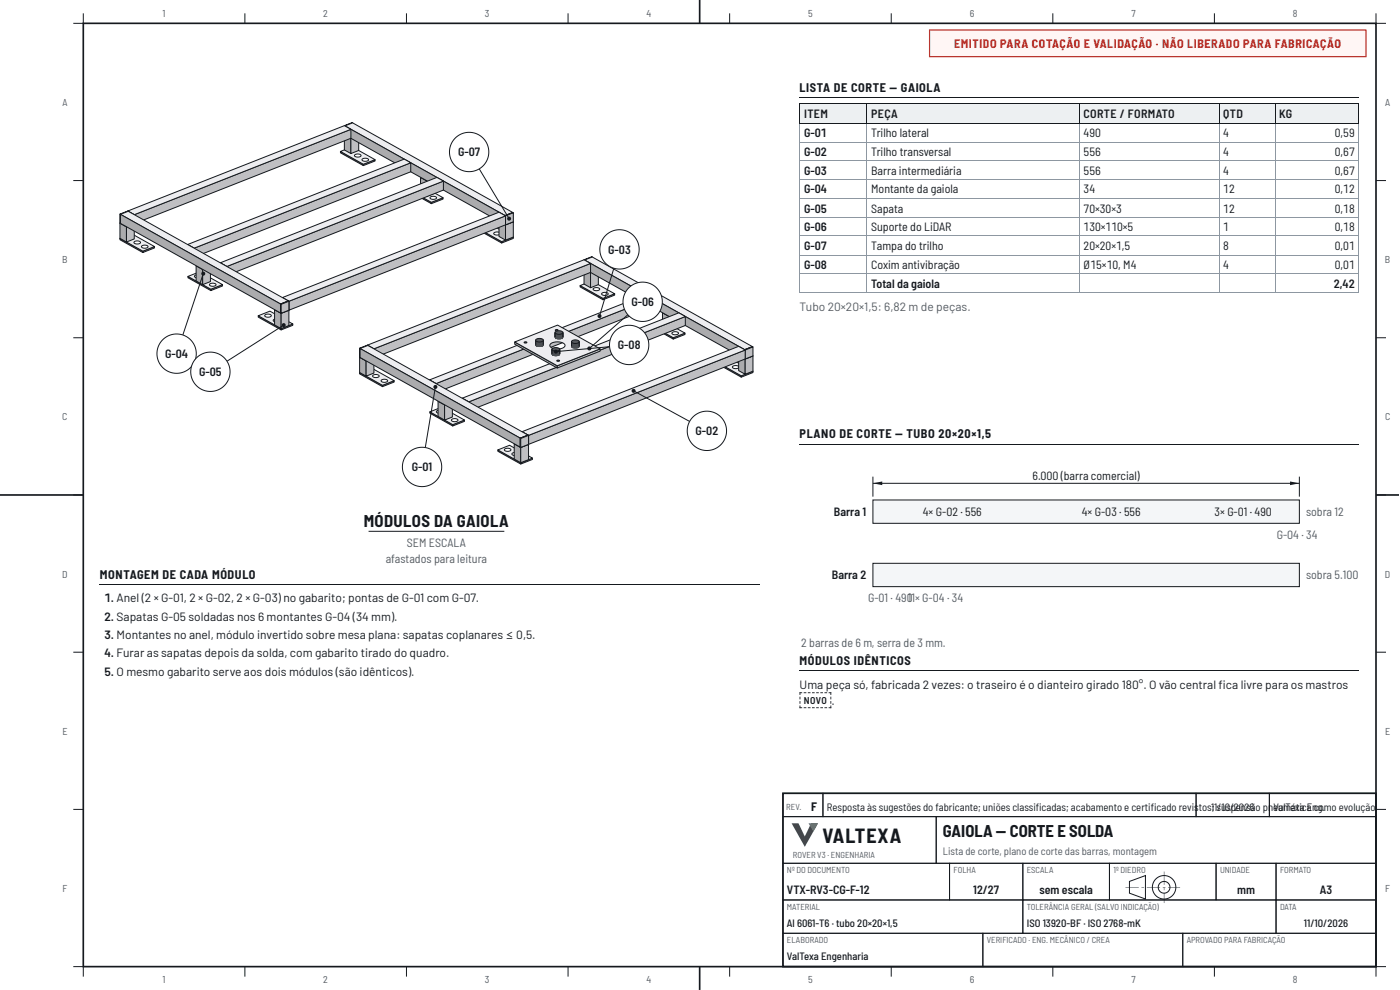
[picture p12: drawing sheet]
<svg xmlns="http://www.w3.org/2000/svg" width="420mm" height="297mm" viewBox="0 0 420 297" stroke-linecap="round" stroke-linejoin="round" font-family="sans-serif">
<defs><g id="words">
<text font-size="6" fill="#15191e" x="246.9" y="252.9">VALTEXA</text>
<g font-size="5" fill="#15191e">
<text x="109.2" y="158">MÓDULOS DA GAIOLA</text>
<text x="283" y="251.2">GAIOLA — CORTE E SOLDA</text>
</g>
<g font-size="3.7" fill="#15191e">
<text x="240" y="27.5">LISTA DE CORTE — GAIOLA</text>
<text x="240" y="131.5">PLANO DE CORTE — TUBO 20×20×1,5</text>
<text x="30" y="173.6">MONTAGEM DE CADA MÓDULO</text>
<text x="240" y="199.5">MÓDULOS IDÊNTICOS</text>
</g>
<text font-size="3.6" fill="#b3261e" x="286.3" y="14.5">EMITIDO PARA COTAÇÃO E VALIDAÇÃO · NÃO LIBERADO PARA FABRICAÇÃO</text>
<g font-size="3.6" fill="#15191e">
<text x="241.4" y="35.5">ITEM</text>
<text x="261.5" y="35.5">PEÇA</text>
<text x="325.2" y="35.5">CORTE / FORMATO</text>
<text x="367.2" y="35.5">QTD</text>
<text x="383.9" y="35.5">KG</text>
<text x="241.4" y="41">G-01</text>
<text x="261.5" y="41">Trilho lateral</text>
<text x="325.2" y="41">490</text>
<text x="367.2" y="41">4</text>
<text x="400.6" y="41">0,59</text>
<text x="137.5" y="46.9">G-07</text>
<text x="241.4" y="46.8">G-02</text>
<text x="261.5" y="46.8">Trilho transversal</text>
<text x="325.2" y="46.8">556</text>
<text x="367.2" y="46.8">4</text>
<text x="400.6" y="46.8">0,67</text>
<text x="241.4" y="52.4">G-03</text>
<text x="261.5" y="52.4">Barra intermediária</text>
<text x="325.2" y="52.4">556</text>
<text x="367.2" y="52.4">4</text>
<text x="400.6" y="52.4">0,67</text>
<text x="241.4" y="57.9">G-04</text>
<text x="261.5" y="57.9">Montante da gaiola</text>
<text x="325.2" y="57.9">34</text>
<text x="367.2" y="57.9">12</text>
<text x="400.6" y="57.9">0,12</text>
<text x="241.4" y="63.8">G-05</text>
<text x="261.5" y="63.8">Sapata</text>
<text x="325.2" y="63.8">70×30×3</text>
<text x="367.2" y="63.8">12</text>
<text x="400.6" y="63.8">0,18</text>
<text x="241.4" y="69.3">G-06</text>
<text x="261.5" y="69.3">Suporte do LiDAR</text>
<text x="325.2" y="69.3">130×110×5</text>
<text x="367.2" y="69.3">1</text>
<text x="400.6" y="69.3">0,18</text>
<text x="182.5" y="76.1">G-03</text>
<text x="241.4" y="74.9">G-07</text>
<text x="261.5" y="74.9">Tampa do trilho</text>
<text x="325.2" y="74.9">20×20×1,5</text>
<text x="367.2" y="74.9">8</text>
<text x="400.6" y="74.9">0,01</text>
<text x="241.4" y="80.7">G-08</text>
<text x="261.5" y="80.7">Coxim antivibração</text>
<text x="325.2" y="80.7">Ø15×10, M4</text>
<text x="367.2" y="80.7">4</text>
<text x="400.6" y="80.7">0,01</text>
<text x="261.5" y="86.3">Total da gaiola</text>
<text x="400.3" y="86.3">2,42</text>
<text x="189.5" y="91.8">G-06</text>
<text x="49.5" y="107.4">G-04</text>
<text x="185.4" y="104.7">G-08</text>
<text x="59.8" y="112.8">G-05</text>
<text x="208.8" y="130.5">G-02</text>
<text x="123.6" y="141.3">G-01</text>
<text x="309.9" y="144">6.000 (barra comercial)</text>
<text x="250.3" y="154.8">Barra 1</text>
<text x="277" y="154.8">4× G-02 · 556</text>
<text x="324.7" y="154.8">4× G-03 · 556</text>
<text x="364.6" y="154.8">3× G-01 · 490</text>
<text x="249.7" y="173.8">Barra 2</text>
<text x="31.4" y="180.7">1. Anel (2 × G-01, 2 × G-02, 2 × G-03) no gabarito; pontas de G-01 com G-07.</text>
<text x="31.4" y="186.3">2. Sapatas G-05 soldadas nos 6 montantes G-04 (34 mm).</text>
<text x="31.4" y="191.8">3. Montantes no anel, módulo invertido sobre mesa plana: sapatas coplanares ≤ 0,5.</text>
<text x="31.4" y="197.1">4. Furar as sapatas depois da solda, com gabarito tirado do quadro.</text>
<text x="31.4" y="202.7">5. O mesmo gabarito serve aos dois módulos (são idênticos).</text>
<text x="240" y="206.6">Uma peça só, fabricada 2 vezes: o traseiro é o dianteiro girado 180°. O vão central fca livre para os mastros</text>
<text x="365.8" y="206.6">i</text>
<text x="249.6" y="211.4">.</text>
<text x="243.5" y="243.2">F</text>
<text x="236.2" y="268.1">VTX-RV3-CG-F-12</text>
<text x="292.1" y="268.1">12/27</text>
<text x="312" y="268.1">sem escala</text>
<text x="371.3" y="268.1">mm</text>
<text x="396.1" y="268.1">A3</text>
</g>
<g font-size="3.6" fill="#505b66">
<text x="240" y="93.4">Tubo 20×20×1,5: 6,82 m de peças.</text>
<text x="392" y="154.8">sobra 12</text>
<text x="383.2" y="161.6">G-04 · 34</text>
<text x="122.2" y="164.2">SEM ESCALA</text>
<text x="115.8" y="169">afastados para leitura</text>
<text x="392" y="173.8">sobra 5.100</text>
<text x="260.6" y="180.6">G-01 · 49011× G-04 · 34</text>
<text x="240.5" y="194">2 barras de 6 m, serra de 3 mm.</text>
</g>
<g font-size="3.2" fill="#15191e">
<text x="248.2" y="243.2">Resposta às sugestões do fabricante; uniões classifcadas; acabamento e certifcado revis</text>
<text x="310.9" y="243.2">i</text>
<text x="345.4" y="243.2">i</text>
<text x="359.8" y="243.2">tos1;1s/u10s/p2e0n2s6ão pneVuamática como evolução</text>
<text x="385.2" y="243.2">lTexa Eng.</text>
<text x="236.2" y="278.1">Al 6061-T6 · tubo 20×20×1,5</text>
<text x="308.2" y="278.1">ISO 13920-BF · ISO 2768-mK</text>
<text x="391.3" y="278.1">11/10/2026</text>
<text x="236.2" y="288.1">ValTexa Engenharia</text>
</g>
<text font-size="3.2" fill="#505b66" x="283" y="256.6">Lista de corte, plano de corte das barras, montagem</text>
<g font-size="3" fill="#505b66">
<text x="48.8" y="5">1</text>
<text x="97" y="5">2</text>
<text x="145.6" y="5">3</text>
<text x="194" y="5">4</text>
<text x="242.6" y="5">5</text>
<text x="291" y="5">6</text>
<text x="339.6" y="5">7</text>
<text x="388" y="5">8</text>
<text x="18.7" y="31.8">A</text>
<text x="415.7" y="31.8">A</text>
<text x="18.7" y="78.9">B</text>
<text x="415.7" y="78.9">B</text>
<text x="18.7" y="126.1">C</text>
<text x="415.7" y="126.1">C</text>
<text x="18.7" y="173.3">D</text>
<text x="415.7" y="173.3">D</text>
<text x="18.7" y="220.4">E</text>
<text x="415.7" y="220.4">E</text>
<text x="18.8" y="267.6">F</text>
<text x="415.8" y="267.6">F</text>
<text x="48.8" y="295">1</text>
<text x="97" y="295">2</text>
<text x="145.6" y="295">3</text>
<text x="194" y="295">4</text>
<text x="242.6" y="295">5</text>
<text x="291" y="295">6</text>
<text x="339.6" y="295">7</text>
<text x="388" y="295">8</text>
</g>
<text font-size="3" fill="#15191e" x="241.3" y="211.1">NOVO</text>
<g font-size="2.6" fill="#505b66">
<text x="236" y="242.9">REV.</text>
<text x="238" y="257.3">ROVER V3 · ENGENHARIA</text>
<text x="236.2" y="261.9">Nº DO DOCUMENTO</text>
<text x="286.2" y="261.9">FOLHA</text>
<text x="308.2" y="261.9">ESCALA</text>
<text x="334.2" y="261.9">1º DIEDRO</text>
<text x="366.2" y="261.9">UNIDADE</text>
<text x="384.2" y="261.9">FORMATO</text>
<text x="236.2" y="272.9">MATERIAL</text>
<text x="308.2" y="272.9">TOLERÂNCIA GERAL (SALVO INDICAÇÃO)</text>
<text x="384.2" y="272.9">DATA</text>
<text x="236.2" y="282.9">ELABORADO</text>
<text x="296.2" y="282.9">VERIFICADO · ENG. MECÂNICO / CREA</text>
<text x="356.2" y="282.9">APROVADO PARA FABRICAÇÃO</text>
</g>
</g></defs>
<path d="M25 7h388v283h-388zM210 0v7M0 148.5h25M413 148.5h6.9M210 290v7" fill="none" stroke="#15191e" stroke-width=".5"/>
<g fill="none" stroke="#15191e" stroke-width=".3">
<path d="M25 4v3h-3M73.5 4v3M122 4v3M170.5 4v3M219 4v3M267.5 4v3M316 4v3M364.5 4v3M413 4v3h3M22 54.2h3M413 54.2h3M22 101.3h3"/>
<path d="M413 101.3h3M22 148.5h3M413 148.5h3M22 195.7h3M413 195.7h3M22 242.8h3M413 242.8h3M22 290h3v3M73.5 290v3M122 290v3M170.5 290v3M219 290v3"/>
<path d="M267.5 290v3M316 290v3M364.5 290v3M416 290h-3v3"/>
</g>
<path d="M279 9h131v8h-131z" fill="#fff6f5"/>
<path d="M279 9h131v8h-131z" fill="none" stroke="#b3261e" stroke-width=".35"/>
<path d="M235 238h178v52h-178z" fill="none" stroke="#15191e" stroke-width=".5"/>
<path d="M235 238h12v7h-12zM247 238h112v7h-112zM359 238h22v7h-22zM381 238h32v7h-32zM235 245h46v14h-46z" fill="none" stroke="#15191e" stroke-width=".3"/>
<path d="M237.6 247h2.1l1.9 4 1.8-4h2.1l-3.9 7.1z" fill="#1d7443"/>
<path d="M242.7 247h2.8l-1.4 2.5z" fill="#38a46a"/>
<path d="M235 259h50v11h-50zM281 245h132v14h-132zM285 259h22v11h-22zM307 259h26v11h-26zM333 259h32v11h-32zM339 264.4l4.8-1.7v7l-4.8-1.7z" fill="none" stroke="#15191e" stroke-width=".3"/>
<path d="M337.8 266.1l4 .2zM342.6 266.1l.8 .2zM344.2 266.1l4 .2zM349 266.1l.8 .2zM350.6 266.1l3.6 .2z" fill="#15191e"/>
<g fill="none" stroke="#15191e" stroke-width=".3">
<circle cx="349.4" cy="266.2" r="1.76"/>
<circle cx="349.4" cy="266.2" r="3.5"/>
</g>
<path d="M349.3 261.5l.2 4zM349.3 266.3l.2 .8zM349.3 267.9l.2 3z" fill="#15191e"/>
<path d="M365 259h18v11h-18zM383 259h30v11h-30zM235 270h72v10h-72zM235 280h60v10h-60zM295 280h60v10h-60zM307 270h76v10h-76zM355 280h58v10h-58zM383 270h30v10h-30z" fill="none" stroke="#15191e" stroke-width=".3"/>
<path d="M102.2 45.4l6.9 3.9v.4l-6.9-3.9z" fill-rule="evenodd" fill="#ababad"/>
<path d="M102.2 45.4l6.9 3.9v.4l-6.9-3.9z" fill="none" stroke="#15191e" stroke-width=".3"/>
<path d="M109.1 49.3l3.5-1.4v.4l-3.5 1.4z" fill-rule="evenodd" fill="#bfbfc2"/>
<path d="M109.1 49.3l3.5-1.4v.4l-3.5 1.4z" fill="none" stroke="#15191e" stroke-width=".3"/>
<path d="M102.2 45.4l6.9 3.9 3.5-1.4-6.9-3.8zM108.7 47.7a.55 .55 0 0 0 .2 .6 .55 .55 0 0 0 .6 .1h.4a.49 .49 0 0 0 .7-.5 .49 .49 0 0 0-.7-.4zM106.5 46.5a.55 .55 0 0 0 .1 .6 .55 .55 0 0 0 .7 0h.4a.49 .49 0 0 0 .7-.5 .49 .49 0 0 0-.7-.4z" fill-rule="evenodd" fill="#ededf0"/>
<path d="M102.2 45.4l3.5-1.3 6.9 3.8-3.5 1.4zM106.5 46.5l1.2-.3a.49 .49 0 0 1 .7 .4 .49 .49 0 0 1-.7 .5h-.6a.48 .48 0 0 1-.5-.1 .48 .48 0 0 1-.1-.5zM108.7 47.7l1.2-.2a.49 .49 0 0 1 .7 .4 .49 .49 0 0 1-.7 .5h-.5a.49 .49 0 0 1-.6-.2 .49 .49 0 0 1-.1-.5z" fill="none" stroke="#15191e" stroke-width=".3"/>
<path d="M105.7 39.6l1.6 1v4.5l-1.6-.9z" fill-rule="evenodd" fill="#949496"/>
<path d="M105.7 39.6l1.6 1v4.5l-1.6-.9z" fill="none" stroke="#15191e" stroke-width=".3"/>
<path d="M103.7 40.4l2-.8v4.6l-2 .8z" fill-rule="evenodd" fill="#aeaeb1"/>
<path d="M103.7 40.4l2-.8v4.6l-2 .8z" fill="none" stroke="#15191e" stroke-width=".3"/>
<path d="M103.4 40.4l1.9 1.1v4.6l-1.9-1.1z" fill-rule="evenodd" fill="#ababad"/>
<path d="M103.4 40.4l1.9 1.1v4.6l-1.9-1.1z" fill="none" stroke="#15191e" stroke-width=".3"/>
<path d="M105.3 41.5l2.4-.9v4.6l-2.4 .9z" fill-rule="evenodd" fill="#bfbfc2"/>
<path d="M105.3 41.5l2.4-.9v4.6l-2.4 .9z" fill="none" stroke="#15191e" stroke-width=".3"/>
<path d="M103.4 40.4l1.9 1.1 2.4-.9-2-1.1zM103.7 40.4l1.6 .9 2-.7-1.6-1z" fill-rule="evenodd" fill="#ededf0"/>
<path d="M103.4 40.4l2.3-.9 2 1.1-2.4 .9zM103.7 40.4l2-.8 1.6 1-2 .7z" fill="none" stroke="#15191e" stroke-width=".3"/>
<path d="M103.4 37.7l2.4-.8z" fill-rule="evenodd" fill="#ededf0"/>
<path d="M103.4 37.7l2.4-.8zM103.4 37.7l.1 2.8z" fill="none" stroke="#15191e" stroke-width=".3"/>
<path d="M103.4 37.7v2.8" fill="none" stroke="#ababad" stroke-width=".3"/>
<path d="M103.5 37.8l2.3-.9v2.7l-2.3 .9z" fill-rule="evenodd" fill="#bfbfc2"/>
<path d="M103.5 37.8l2.3-.9v2.7l-2.3 .9z" fill="none" stroke="#15191e" stroke-width=".3"/>
<path d="M122.6 56.9l6.9 3.8v.4l-6.9-3.8z" fill-rule="evenodd" fill="#ababad"/>
<path d="M122.6 56.9l6.9 3.8v.4l-6.9-3.8z" fill="none" stroke="#15191e" stroke-width=".3"/>
<path d="M129.5 60.7l3.5-1.4v.4l-3.5 1.4z" fill-rule="evenodd" fill="#bfbfc2"/>
<path d="M129.5 60.7l3.5-1.4v.4l-3.5 1.4z" fill="none" stroke="#15191e" stroke-width=".3"/>
<path d="M122.6 56.9l6.9 3.8 3.5-1.4-6.9-3.8zM129.2 59.1a.55 .55 0 0 0 .1 .7 .55 .55 0 0 0 .7 0h.3a.49 .49 0 0 0 .7-.5 .49 .49 0 0 0-.7-.4zM124.6 56.6a.55 .55 0 0 0 .2 .6 .55 .55 0 0 0 .6 .1h.4a.49 .49 0 0 0 .7-.5 .49 .49 0 0 0-.7-.4z" fill-rule="evenodd" fill="#ededf0"/>
<path d="M122.6 56.9l3.5-1.4 6.9 3.8-3.5 1.4zM124.6 56.6l1.2-.2a.49 .49 0 0 1 .7 .4 .49 .49 0 0 1-.7 .5h-.6a.48 .48 0 0 1-.5-.2 .48 .48 0 0 1-.1-.5zM129.2 59.1l1.1-.2a.49 .49 0 0 1 .7 .4 .49 .49 0 0 1-.7 .5h-.5a.49 .49 0 0 1-.6-.1 .49 .49 0 0 1 0-.6z" fill="none" stroke="#15191e" stroke-width=".3"/>
<path d="M128.5 52.4l1.7 1v4.5l-1.7-.9z" fill-rule="evenodd" fill="#949496"/>
<path d="M128.5 52.4l1.7 1v4.5l-1.7-.9z" fill="none" stroke="#15191e" stroke-width=".3"/>
<path d="M126.5 53.2l2-.8v4.6l-2 .8z" fill-rule="evenodd" fill="#aeaeb1"/>
<path d="M126.5 53.2l2-.8v4.6l-2 .8z" fill="none" stroke="#15191e" stroke-width=".3"/>
<path d="M126.2 53.2l2 1.1v4.6l-2-1.1z" fill-rule="evenodd" fill="#ababad"/>
<path d="M126.2 53.2l2 1.1v4.6l-2-1.1z" fill="none" stroke="#15191e" stroke-width=".3"/>
<path d="M128.2 54.3l2.3-.9v4.5l-2.3 1z" fill-rule="evenodd" fill="#bfbfc2"/>
<path d="M128.2 54.3l2.3-.9v4.5l-2.3 1z" fill="none" stroke="#15191e" stroke-width=".3"/>
<path d="M126.2 53.2l2 1.1 2.3-.9-1.9-1.1zM126.5 53.2l1.7 .9 2-.7-1.7-1z" fill-rule="evenodd" fill="#ededf0"/>
<path d="M126.2 53.2l2.4-.9 1.9 1.1-2.3 .9zM126.5 53.2l2-.8 1.7 1-2 .7z" fill="none" stroke="#15191e" stroke-width=".3"/>
<path d="M143.7 68.7l6.9 3.8v.4l-6.9-3.8z" fill-rule="evenodd" fill="#ababad"/>
<path d="M143.7 68.7l6.9 3.8v.4l-6.9-3.8z" fill="none" stroke="#15191e" stroke-width=".3"/>
<path d="M150.6 72.5l3.5-1.4v.4l-3.5 1.4z" fill-rule="evenodd" fill="#bfbfc2"/>
<path d="M150.6 72.5l3.5-1.4v.4l-3.5 1.4z" fill="none" stroke="#15191e" stroke-width=".3"/>
<path d="M143.7 68.7l6.9 3.8 3.5-1.4-6.9-3.8zM148.3 69.8a.55 .55 0 0 0 .1 .7 .55 .55 0 0 0 .7 0h.4a.49 .49 0 0 0 .7-.5 .49 .49 0 0 0-.7-.4zM145.7 68.4a.55 .55 0 0 0 .2 .6 .55 .55 0 0 0 .6 .1h.4a.49 .49 0 0 0 .7-.5 .49 .49 0 0 0-.7-.4z" fill-rule="evenodd" fill="#ededf0"/>
<path d="M143.7 68.7l3.5-1.4 6.9 3.8-3.5 1.4zM145.7 68.4l1.2-.2a.49 .49 0 0 1 .7 .4 .49 .49 0 0 1-.7 .5h-.6a.48 .48 0 0 1-.5-.2 .48 .48 0 0 1-.1-.5zM148.3 69.8l1.2-.2a.49 .49 0 0 1 .7 .4 .49 .49 0 0 1-.7 .5h-.6a.48 .48 0 0 1-.5-.1 .48 .48 0 0 1-.1-.6z" fill="none" stroke="#15191e" stroke-width=".3"/>
<path d="M152.1 65.6l1.6 .9v4.6l-1.6-.9z" fill-rule="evenodd" fill="#949496"/>
<path d="M152.1 65.6l1.6 .9v4.6l-1.6-.9z" fill="none" stroke="#15191e" stroke-width=".3"/>
<path d="M150.1 66.4l2-.8v4.6l-2 .8z" fill-rule="evenodd" fill="#aeaeb1"/>
<path d="M150.1 66.4l2-.8v4.6l-2 .8z" fill="none" stroke="#15191e" stroke-width=".3"/>
<path d="M149.8 66.4l1.9 1.1v4.5l-1.9-1.1z" fill-rule="evenodd" fill="#ababad"/>
<path d="M149.8 66.4l1.9 1.1v4.5l-1.9-1.1z" fill="none" stroke="#15191e" stroke-width=".3"/>
<path d="M151.7 67.5l2.4-1v4.6l-2.4 .9z" fill-rule="evenodd" fill="#bfbfc2"/>
<path d="M151.7 67.5l2.4-1v4.6l-2.4 .9z" fill="none" stroke="#15191e" stroke-width=".3"/>
<path d="M149.8 66.4l1.9 1.1 2.4-1-2-1.1zM150.1 66.4l1.7 .9 1.9-.8-1.6-.9z" fill-rule="evenodd" fill="#ededf0"/>
<path d="M149.8 66.4l2.3-1 2 1.1-2.4 1zM150.1 66.4l2-.8 1.6 .9-1.9 .8z" fill="none" stroke="#15191e" stroke-width=".3"/>
<path d="M103.7 40.2l2-.8 48 26.9-1.9 .8z" fill-rule="evenodd" fill="#e9e9ec"/>
<path d="M103.7 40.2l2-.8 48 26.9-1.9 .8z" fill="none" stroke="#15191e" stroke-width=".3"/>
<path d="M105.7 37.1l48 26.9v2.3l-48-26.9z" fill-rule="evenodd" fill="#949496"/>
<path d="M105.7 37.1l48 26.9v2.3l-48-26.9z" fill="none" stroke="#15191e" stroke-width=".3"/>
<path d="M103.5 37.8l2.3-.9 48.1 26.9-2.3 .9z" fill-rule="evenodd" fill="#ededf0"/>
<path d="M103.5 37.8l2.3-.9 48.1 26.9-2.3 .9z" fill="none" stroke="#15191e" stroke-width=".3"/>
<path d="M103.5 37.8l48.1 26.9v2.7l-48.1-26.9z" fill-rule="evenodd" fill="#ababad"/>
<path d="M103.5 37.8l48.1 26.9v2.7l-48.1-26.9z" fill="none" stroke="#15191e" stroke-width=".3"/>
<path d="M151.6 64.7v2.7l2.3-.9v-2.7zM151.8 64.8v2.3l1.9-.8v-2.3z" fill-rule="evenodd" fill="#bfbfc2"/>
<path d="M151.6 64.7l2.3-.9v2.7l-2.3 .9zM151.8 64.8l1.9-.8v2.3l-1.9 .8z" fill="none" stroke="#15191e" stroke-width=".3"/>
<path d="M38.5 65.9l65-25.6 1.7 .9-65.1 25.6z" fill-rule="evenodd" fill="#e9e9ec"/>
<path d="M38.5 65.9l65-25.6 1.7 .9-65.1 25.6z" fill="none" stroke="#15191e" stroke-width=".3"/>
<path d="M38.5 63.6l65-25.6v2.3l-65 25.6z" fill-rule="evenodd" fill="#aeaeb1"/>
<path d="M38.5 63.6l65-25.6v2.3l-65 25.6z" fill="none" stroke="#15191e" stroke-width=".3"/>
<path d="M40.3 64.4l65-25.6v2.7l-65 25.6z" fill-rule="evenodd" fill="#bfbfc2"/>
<path d="M40.3 64.4l65-25.6v2.7l-65 25.6z" fill="none" stroke="#15191e" stroke-width=".3"/>
<path d="M38.3 63.3l65.1-25.6 1.9 1.1-65 25.6z" fill-rule="evenodd" fill="#ededf0"/>
<path d="M38.3 63.3l65.1-25.6 1.9 1.1-65 25.6z" fill="none" stroke="#15191e" stroke-width=".3"/>
<path d="M38.3 63.3v2.7l2 1.1v-2.7zM38.5 63.6v2.3l1.6 .9v-2.3z" fill-rule="evenodd" fill="#ababad"/>
<path d="M38.3 63.3l2 1.1v2.7l-2-1.1zM38.5 63.6l1.6 .9v2.3l-1.6-.9z" fill="none" stroke="#15191e" stroke-width=".3"/>
<path d="M56.4 75.9l65.1-25.6 1.6 1-65 25.6z" fill-rule="evenodd" fill="#e9e9ec"/>
<path d="M56.4 75.9l65.1-25.6 1.6 1-65 25.6z" fill="none" stroke="#15191e" stroke-width=".3"/>
<path d="M56.4 73.6l65.1-25.6v2.3l-65.1 25.6z" fill-rule="evenodd" fill="#aeaeb1"/>
<path d="M56.4 73.6l65.1-25.6v2.3l-65.1 25.6z" fill="none" stroke="#15191e" stroke-width=".3"/>
<path d="M58.3 74.5l65-25.7v2.7l-65 25.6z" fill-rule="evenodd" fill="#bfbfc2"/>
<path d="M58.3 74.5l65-25.7v2.7l-65 25.6z" fill="none" stroke="#15191e" stroke-width=".3"/>
<path d="M56.3 73.4l65-25.7 2 1.1-65 25.7z" fill-rule="evenodd" fill="#ededf0"/>
<path d="M56.3 73.4l65-25.7 2 1.1-65 25.7z" fill="none" stroke="#15191e" stroke-width=".3"/>
<path d="M56.3 73.4v2.6l2 1.1v-2.6zM56.4 73.6v2.3l1.7 1v-2.3z" fill-rule="evenodd" fill="#ababad"/>
<path d="M56.3 73.4l2 1.1v2.6l-2-1.1zM56.4 73.6l1.7 1v2.3l-1.7-1z" fill="none" stroke="#15191e" stroke-width=".3"/>
<path d="M36 71.5l6.9 3.8v.5l-6.9-3.9z" fill-rule="evenodd" fill="#ababad"/>
<path d="M36 71.5l6.9 3.8v.5l-6.9-3.9z" fill="none" stroke="#15191e" stroke-width=".3"/>
<path d="M42.9 75.3l3.5-1.3v.4l-3.5 1.4z" fill-rule="evenodd" fill="#bfbfc2"/>
<path d="M42.9 75.3l3.5-1.3v.4l-3.5 1.4z" fill="none" stroke="#15191e" stroke-width=".3"/>
<path d="M36 71.5l6.9 3.8 3.5-1.3-6.9-3.9zM42.6 73.8a.55 .55 0 0 0 .1 .6 .55 .55 0 0 0 .7 .1l.3-.1a.49 .49 0 0 0 .7-.4 .49 .49 0 0 0-.7-.4zM40.3 72.5a.55 .55 0 0 0 .2 .7 .55 .55 0 0 0 .6 0h.4a.5 .5 0 0 0 .7-.5 .5 .5 0 0 0-.7-.4z" fill-rule="evenodd" fill="#ededf0"/>
<path d="M36 71.5l3.5-1.4 6.9 3.9-3.5 1.3zM40.3 72.5l1.2-.2a.49 .49 0 0 1 .7 .4 .49 .49 0 0 1-.7 .5h-.6a.48 .48 0 0 1-.5-.1 .48 .48 0 0 1-.1-.6zM42.6 73.8l1.1-.2a.49 .49 0 0 1 .7 .4 .49 .49 0 0 1-.7 .4h-.5a.48 .48 0 0 1-.6-.1 .48 .48 0 0 1 0-.5z" fill="none" stroke="#15191e" stroke-width=".3"/>
<path d="M38.3 66.2l1.7 .9v4.6l-1.7-1z" fill-rule="evenodd" fill="#949496"/>
<path d="M38.3 66.2l1.7 .9v4.6l-1.7-1z" fill="none" stroke="#15191e" stroke-width=".3"/>
<path d="M36.3 66.9l2-.7v4.5l-2 .8z" fill-rule="evenodd" fill="#aeaeb1"/>
<path d="M36.3 66.9l2-.7v4.5l-2 .8z" fill="none" stroke="#15191e" stroke-width=".3"/>
<path d="M36 66.9l2 1.1v4.6l-2-1.1z" fill-rule="evenodd" fill="#ababad"/>
<path d="M36 66.9l2 1.1v4.6l-2-1.1z" fill="none" stroke="#15191e" stroke-width=".3"/>
<path d="M38 68l2.3-.9v4.6l-2.3 .9z" fill-rule="evenodd" fill="#bfbfc2"/>
<path d="M38 68l2.3-.9v4.6l-2.3 .9z" fill="none" stroke="#15191e" stroke-width=".3"/>
<path d="M36 66.9l2 1.1 2.3-.9-2-1.1zM36.3 66.9l1.7 1 2-.8-1.7-.9z" fill-rule="evenodd" fill="#ededf0"/>
<path d="M36 66.9l2.3-.9 2 1.1-2.3 .9zM36.3 66.9l2-.7 1.7 .9-2 .8z" fill="none" stroke="#15191e" stroke-width=".3"/>
<path d="M36 64.2l2.5-.8z" fill-rule="evenodd" fill="#ededf0"/>
<path d="M36 64.2l2.5-.8zM36 64.2l.1 2.8z" fill="none" stroke="#15191e" stroke-width=".3"/>
<path d="M36.1 64.2v2.8" fill="none" stroke="#ababad" stroke-width=".3"/>
<path d="M36.1 64.3l2.4-.9v2.7l-2.4 .9z" fill-rule="evenodd" fill="#bfbfc2"/>
<path d="M36.1 64.3l2.4-.9v2.7l-2.4 .9z" fill="none" stroke="#15191e" stroke-width=".3"/>
<path d="M151.6 64.7l2.5-.9z" fill-rule="evenodd" fill="#ededf0"/>
<path d="M151.6 64.7l2.5-.9zM151.6 64.7l.1 2.8z" fill="none" stroke="#15191e" stroke-width=".3"/>
<path d="M151.7 64.7v2.8" fill="none" stroke="#ababad" stroke-width=".3"/>
<path d="M151.7 64.8l2.4-1v2.7l-2.4 1z" fill-rule="evenodd" fill="#bfbfc2"/>
<path d="M151.7 64.8l2.4-1v2.7l-2.4 1z" fill="none" stroke="#15191e" stroke-width=".3"/>
<path d="M56.4 82.9l6.9 3.9v.4l-6.9-3.9z" fill-rule="evenodd" fill="#ababad"/>
<path d="M56.4 82.9l6.9 3.9v.4l-6.9-3.9z" fill="none" stroke="#15191e" stroke-width=".3"/>
<path d="M63.3 86.8l3.5-1.4v.4l-3.5 1.4z" fill-rule="evenodd" fill="#bfbfc2"/>
<path d="M63.3 86.8l3.5-1.4v.4l-3.5 1.4z" fill="none" stroke="#15191e" stroke-width=".3"/>
<path d="M56.4 82.9l6.9 3.9 3.5-1.4-6.9-3.9zM63 85.2a.55 .55 0 0 0 .1 .6 .55 .55 0 0 0 .7 .1h.3a.49 .49 0 0 0 .7-.5 .49 .49 0 0 0-.7-.4zM58.5 82.7a.72 .72 0 0 0 .3 .7 .72 .72 0 0 0 .8-.1 .49 .49 0 0 0 .7-.4 .49 .49 0 0 0-.7-.5z" fill-rule="evenodd" fill="#ededf0"/>
<path d="M56.4 82.9l3.5-1.4 6.9 3.9-3.5 1.4zM58.5 82.7l1.1-.3a.49 .49 0 0 1 .7 .5 .49 .49 0 0 1-.7 .4h-.5a.49 .49 0 0 1-.6-.1 .49 .49 0 0 1 0-.5zM63 85.2l1.1-.2a.49 .49 0 0 1 .7 .4 .49 .49 0 0 1-.7 .5h-.5a.48 .48 0 0 1-.5-.2 .48 .48 0 0 1-.1-.5z" fill="none" stroke="#15191e" stroke-width=".3"/>
<path d="M66.3 81.4l65-25.6 1.6 .9-65 25.7z" fill-rule="evenodd" fill="#e9e9ec"/>
<path d="M66.3 81.4l65-25.6 1.6 .9-65 25.7z" fill="none" stroke="#15191e" stroke-width=".3"/>
<path d="M66.3 79.1l65-25.6v2.3l-65 25.6z" fill-rule="evenodd" fill="#aeaeb1"/>
<path d="M66.3 79.1l65-25.6v2.3l-65 25.6z" fill="none" stroke="#15191e" stroke-width=".3"/>
<path d="M68.1 79.9l65-25.6v2.7l-65 25.6z" fill-rule="evenodd" fill="#bfbfc2"/>
<path d="M68.1 79.9l65-25.6v2.7l-65 25.6z" fill="none" stroke="#15191e" stroke-width=".3"/>
<path d="M66.1 78.8l65-25.6 2 1.1-65 25.6z" fill-rule="evenodd" fill="#ededf0"/>
<path d="M66.1 78.8l65-25.6 2 1.1-65 25.6z" fill="none" stroke="#15191e" stroke-width=".3"/>
<path d="M66.1 78.8v2.7l2 1.1v-2.7zM66.3 79.1v2.3l1.6 1v-2.3z" fill-rule="evenodd" fill="#ababad"/>
<path d="M66.1 78.8l2 1.1v2.7l-2-1.1zM66.3 79.1l1.6 1v2.3l-1.6-1z" fill="none" stroke="#15191e" stroke-width=".3"/>
<path d="M61.2 78.9l1.6 1v4.6l-1.6-1z" fill-rule="evenodd" fill="#949496"/>
<path d="M61.2 78.9l1.6 1v4.6l-1.6-1z" fill="none" stroke="#15191e" stroke-width=".3"/>
<path d="M59.2 79.7l2-.8v4.6l-2 .8z" fill-rule="evenodd" fill="#aeaeb1"/>
<path d="M59.2 79.7l2-.8v4.6l-2 .8z" fill="none" stroke="#15191e" stroke-width=".3"/>
<path d="M58.9 79.7l1.9 1.1v4.6l-1.9-1.1z" fill-rule="evenodd" fill="#ababad"/>
<path d="M58.9 79.7l1.9 1.1v4.6l-1.9-1.1z" fill="none" stroke="#15191e" stroke-width=".3"/>
<path d="M60.8 80.8l2.4-.9v4.6l-2.4 .9z" fill-rule="evenodd" fill="#bfbfc2"/>
<path d="M60.8 80.8l2.4-.9v4.6l-2.4 .9z" fill="none" stroke="#15191e" stroke-width=".3"/>
<path d="M58.9 79.7l1.9 1.1 2.4-.9-2-1.1zM59.2 79.7l1.6 1 2-.8-1.6-1z" fill-rule="evenodd" fill="#ededf0"/>
<path d="M58.9 79.7l2.3-.9 2 1.1-2.4 .9zM59.2 79.7l2-.8 1.6 1-2 .8z" fill="none" stroke="#15191e" stroke-width=".3"/>
<path d="M84.9 91.9l65-25.7 1.7 1-65 25.6z" fill-rule="evenodd" fill="#e9e9ec"/>
<path d="M84.9 91.9l65-25.7 1.7 1-65 25.6z" fill="none" stroke="#15191e" stroke-width=".3"/>
<path d="M84.9 89.6l65-25.6v2.2l-65 25.7z" fill-rule="evenodd" fill="#aeaeb1"/>
<path d="M84.9 89.6l65-25.6v2.2l-65 25.7z" fill="none" stroke="#15191e" stroke-width=".3"/>
<path d="M86.7 90.4l65-25.6v2.7l-65 25.6z" fill-rule="evenodd" fill="#bfbfc2"/>
<path d="M86.7 90.4l65-25.6v2.7l-65 25.6z" fill="none" stroke="#15191e" stroke-width=".3"/>
<path d="M84.7 89.3l65.1-25.6 1.9 1.1-65 25.6z" fill-rule="evenodd" fill="#ededf0"/>
<path d="M84.7 89.3l65.1-25.6 1.9 1.1-65 25.6z" fill="none" stroke="#15191e" stroke-width=".3"/>
<path d="M84.7 89.3v2.7l2 1.1v-2.7zM84.9 89.6v2.3l1.7 .9v-2.3z" fill-rule="evenodd" fill="#ababad"/>
<path d="M84.7 89.3l2 1.1v2.7l-2-1.1zM84.9 89.6l1.7 .9v2.3l-1.7-.9z" fill="none" stroke="#15191e" stroke-width=".3"/>
<path d="M174.1 85.7l6.9 3.8v.4l-6.9-3.8z" fill-rule="evenodd" fill="#ababad"/>
<path d="M174.1 85.7l6.9 3.8v.4l-6.9-3.8z" fill="none" stroke="#15191e" stroke-width=".3"/>
<path d="M181 89.5l3.5-1.4v.4l-3.5 1.4z" fill-rule="evenodd" fill="#bfbfc2"/>
<path d="M181 89.5l3.5-1.4v.4l-3.5 1.4z" fill="none" stroke="#15191e" stroke-width=".3"/>
<path d="M174.1 85.7l6.9 3.8 3.5-1.4-6.9-3.8zM178.1 86.5a.55 .55 0 0 0 .2 .7 .55 .55 0 0 0 .6 0h.4a.49 .49 0 0 0 .7-.5 .49 .49 0 0 0-.7-.4zM180.7 88a.55 .55 0 0 0 .1 .6 .55 .55 0 0 0 .7 0h.4a.49 .49 0 0 0 .7-.4 .49 .49 0 0 0-.8-.5z" fill-rule="evenodd" fill="#ededf0"/>
<path d="M174.1 85.7l3.5-1.4 6.9 3.8-3.5 1.4zM178.1 86.5l1.2-.2a.49 .49 0 0 1 .7 .4 .49 .49 0 0 1-.7 .5h-.6a.48 .48 0 0 1-.5-.1 .48 .48 0 0 1-.1-.6zM180.7 88l1.1-.3a.49 .49 0 0 1 .8 .5 .49 .49 0 0 1-.7 .4h-.6a.48 .48 0 0 1-.5-.1 .48 .48 0 0 1-.1-.5z" fill="none" stroke="#15191e" stroke-width=".3"/>
<path d="M177.6 79.9l1.7 .9v4.6l-1.7-1z" fill-rule="evenodd" fill="#949496"/>
<path d="M177.6 79.9l1.7 .9v4.6l-1.7-1z" fill="none" stroke="#15191e" stroke-width=".3"/>
<path d="M175.6 80.6l2-.7v4.5l-2 .8z" fill-rule="evenodd" fill="#aeaeb1"/>
<path d="M175.6 80.6l2-.7v4.5l-2 .8z" fill="none" stroke="#15191e" stroke-width=".3"/>
<path d="M175.3 80.6l1.9 1.1v4.6l-1.9-1.1z" fill-rule="evenodd" fill="#ababad"/>
<path d="M175.3 80.6l1.9 1.1v4.6l-1.9-1.1z" fill="none" stroke="#15191e" stroke-width=".3"/>
<path d="M177.2 81.7l2.4-.9v4.6l-2.4 .9z" fill-rule="evenodd" fill="#bfbfc2"/>
<path d="M177.2 81.7l2.4-.9v4.6l-2.4 .9z" fill="none" stroke="#15191e" stroke-width=".3"/>
<path d="M175.3 80.6l1.9 1.1 2.4-.9-2-1.1zM175.6 80.6l1.7 1 2-.8-1.7-.9z" fill-rule="evenodd" fill="#ededf0"/>
<path d="M175.3 80.6l2.3-.9 2 1.1-2.4 .9zM175.6 80.6l2-.7 1.7 .9-2 .8z" fill="none" stroke="#15191e" stroke-width=".3"/>
<path d="M175.3 77.9l2.5-.8z" fill-rule="evenodd" fill="#ededf0"/>
<path d="M175.3 77.9l2.5-.8zM175.3 77.9l.1 2.8z" fill="none" stroke="#15191e" stroke-width=".3"/>
<path d="M175.4 77.9v2.8" fill="none" stroke="#ababad" stroke-width=".3"/>
<path d="M175.4 78l2.4-.9v2.7l-2.4 .9z" fill-rule="evenodd" fill="#bfbfc2"/>
<path d="M175.4 78l2.4-.9v2.7l-2.4 .9z" fill="none" stroke="#15191e" stroke-width=".3"/>
<path d="M77.5 94.7l6.9 3.9v.4l-6.9-3.9z" fill-rule="evenodd" fill="#ababad"/>
<path d="M77.5 94.7l6.9 3.9v.4l-6.9-3.9z" fill="none" stroke="#15191e" stroke-width=".3"/>
<path d="M84.4 98.6l3.5-1.4v.4l-3.5 1.4z" fill-rule="evenodd" fill="#bfbfc2"/>
<path d="M84.4 98.6l3.5-1.4v.4l-3.5 1.4z" fill="none" stroke="#15191e" stroke-width=".3"/>
<path d="M77.5 94.7l6.9 3.9 3.5-1.4-6.9-3.9zM82.1 95.9a.72 .72 0 0 0 .4 .7 .72 .72 0 0 0 .8 0 .49 .49 0 0 0 .7-.5 .49 .49 0 0 0-.7-.4zM79.6 94.5a.55 .55 0 0 0 .1 .6 .55 .55 0 0 0 .6 .1l.4-.1a.5 .5 0 0 0 .7-.4 .5 .5 0 0 0-.7-.5z" fill-rule="evenodd" fill="#ededf0"/>
<path d="M77.5 94.7l3.5-1.4 6.9 3.9-3.5 1.4zM79.6 94.5l1.1-.3a.5 .5 0 0 1 .7 .5 .5 .5 0 0 1-.7 .4h-.5a.48 .48 0 0 1-.6-.1 .48 .48 0 0 1 0-.5zM82.1 95.9l1.2-.2a.49 .49 0 0 1 .7 .4 .49 .49 0 0 1-.7 .5h-.6a.49 .49 0 0 1-.5-.2 .49 .49 0 0 1-.1-.5z" fill="none" stroke="#15191e" stroke-width=".3"/>
<path d="M84.7 92.1l1.7 1v4.5l-1.7-.9z" fill-rule="evenodd" fill="#949496"/>
<path d="M84.7 92.1l1.7 1v4.5l-1.7-.9z" fill="none" stroke="#15191e" stroke-width=".3"/>
<path d="M82.7 92.9l2-.8v4.6l-2 .8z" fill-rule="evenodd" fill="#aeaeb1"/>
<path d="M82.7 92.9l2-.8v4.6l-2 .8z" fill="none" stroke="#15191e" stroke-width=".3"/>
<path d="M82.4 92.9l2 1.1v4.6l-2-1.1z" fill-rule="evenodd" fill="#ababad"/>
<path d="M82.4 92.9l2 1.1v4.6l-2-1.1z" fill="none" stroke="#15191e" stroke-width=".3"/>
<path d="M84.4 94l2.3-.9v4.6l-2.3 .9z" fill-rule="evenodd" fill="#bfbfc2"/>
<path d="M84.4 94l2.3-.9v4.6l-2.3 .9z" fill="none" stroke="#15191e" stroke-width=".3"/>
<path d="M82.4 92.9l2 1.1 2.3-.9-2-1.1zM82.7 92.9l1.7 .9 2-.7-1.7-1z" fill-rule="evenodd" fill="#ededf0"/>
<path d="M82.4 92.9l2.3-.9 2 1.1-2.3 .9zM82.7 92.9l2-.8 1.7 1-2 .7z" fill="none" stroke="#15191e" stroke-width=".3"/>
<path d="M36.3 66.7l2-.7 48.1 26.9-2 .7z" fill-rule="evenodd" fill="#e9e9ec"/>
<path d="M36.3 66.7l2-.7 48.1 26.9-2 .7z" fill="none" stroke="#15191e" stroke-width=".3"/>
<path d="M38.3 63.7l48.1 26.9v2.3l-48.1-26.9z" fill-rule="evenodd" fill="#949496"/>
<path d="M38.3 63.7l48.1 26.9v2.3l-48.1-26.9z" fill="none" stroke="#15191e" stroke-width=".3"/>
<path d="M36.1 64.3l2.4-.9 48.1 26.9-2.4 .9z" fill-rule="evenodd" fill="#ededf0"/>
<path d="M36.1 64.3l2.4-.9 48.1 26.9-2.4 .9z" fill="none" stroke="#15191e" stroke-width=".3"/>
<path d="M36.1 64.3l48.1 26.9v2.7l-48.1-26.9z" fill-rule="evenodd" fill="#ababad"/>
<path d="M36.1 64.3l48.1 26.9v2.7l-48.1-26.9z" fill="none" stroke="#15191e" stroke-width=".3"/>
<path d="M84.2 91.2v2.7l2.4-.9v-2.7zM84.4 91.3v2.3l2-.7v-2.3z" fill-rule="evenodd" fill="#bfbfc2"/>
<path d="M84.2 91.2l2.4-.9v2.7l-2.4 .9zM84.4 91.3l2-.7v2.3l-2 .7z" fill="none" stroke="#15191e" stroke-width=".3"/>
<path d="M195.2 97.5l6.9 3.8v.4l-6.9-3.8z" fill-rule="evenodd" fill="#ababad"/>
<path d="M195.2 97.5l6.9 3.8v.4l-6.9-3.8z" fill="none" stroke="#15191e" stroke-width=".3"/>
<path d="M202.1 101.3l3.5-1.4v.4l-3.5 1.4z" fill-rule="evenodd" fill="#bfbfc2"/>
<path d="M202.1 101.3l3.5-1.4v.4l-3.5 1.4z" fill="none" stroke="#15191e" stroke-width=".3"/>
<path d="M195.2 97.5l6.9 3.8 3.5-1.4-6.9-3.8zM197.3 97.2a.55 .55 0 0 0 .1 .7 .55 .55 0 0 0 .7 0h.3a.49 .49 0 0 0 .7-.5 .49 .49 0 0 0-.7-.4zM201.8 99.8a.55 .55 0 0 0 .1 .6 .55 .55 0 0 0 .7 0h.4a.49 .49 0 0 0 .7-.4 .49 .49 0 0 0-.8-.5z" fill-rule="evenodd" fill="#ededf0"/>
<path d="M195.2 97.5l3.5-1.4 6.9 3.8-3.5 1.4zM197.3 97.2l1.1-.2a.49 .49 0 0 1 .7 .4 .49 .49 0 0 1-.7 .5h-.5a.49 .49 0 0 1-.6-.1 .49 .49 0 0 1 0-.6zM201.8 99.8l1.1-.3a.49 .49 0 0 1 .7 .5 .49 .49 0 0 1-.6 .4h-.6a.48 .48 0 0 1-.5-.1 .48 .48 0 0 1-.1-.5z" fill="none" stroke="#15191e" stroke-width=".3"/>
<path d="M201.1 93l1.7 1v4.6l-1.7-1z" fill-rule="evenodd" fill="#949496"/>
<path d="M201.1 93l1.7 1v4.6l-1.7-1z" fill="none" stroke="#15191e" stroke-width=".3"/>
<path d="M199.2 93.8l1.9-.8v4.6l-1.9 .8z" fill-rule="evenodd" fill="#aeaeb1"/>
<path d="M199.2 93.8l1.9-.8v4.6l-1.9 .8z" fill="none" stroke="#15191e" stroke-width=".3"/>
<path d="M198.8 93.8l2 1.1v4.6l-2-1.1z" fill-rule="evenodd" fill="#ababad"/>
<path d="M198.8 93.8l2 1.1v4.6l-2-1.1z" fill="none" stroke="#15191e" stroke-width=".3"/>
<path d="M200.8 94.9l2.3-.9v4.6l-2.3 .9z" fill-rule="evenodd" fill="#bfbfc2"/>
<path d="M200.8 94.9l2.3-.9v4.6l-2.3 .9z" fill="none" stroke="#15191e" stroke-width=".3"/>
<path d="M198.8 93.8l2 1.1 2.3-.9-1.9-1.1zM199.2 93.8l1.6 1 2-.8-1.7-1z" fill-rule="evenodd" fill="#ededf0"/>
<path d="M198.8 93.8l2.4-.9 1.9 1.1-2.3 .9zM199.2 93.8l1.9-.8 1.7 1-2 .8z" fill="none" stroke="#15191e" stroke-width=".3"/>
<path d="M84.2 91.2l2.5-.8z" fill-rule="evenodd" fill="#ededf0"/>
<path d="M84.2 91.2l2.5-.8zM84.2 91.2l.2 2.8z" fill="none" stroke="#15191e" stroke-width=".3"/>
<path d="M84.3 91.2v2.8" fill="none" stroke="#ababad" stroke-width=".3"/>
<path d="M84.4 91.3l2.3-.9v2.7l-2.3 .9z" fill-rule="evenodd" fill="#bfbfc2"/>
<path d="M84.4 91.3l2.3-.9v2.7l-2.3 .9z" fill="none" stroke="#15191e" stroke-width=".3"/>
<path d="M215.6 108.9l6.9 3.8v.4l-6.9-3.8z" fill-rule="evenodd" fill="#ababad"/>
<path d="M215.6 108.9l6.9 3.8v.4l-6.9-3.8z" fill="none" stroke="#15191e" stroke-width=".3"/>
<path d="M222.5 112.7l3.5-1.3v.4l-3.5 1.3z" fill-rule="evenodd" fill="#bfbfc2"/>
<path d="M222.5 112.7l3.5-1.3v.4l-3.5 1.3z" fill="none" stroke="#15191e" stroke-width=".3"/>
<path d="M215.6 108.9l6.9 3.8 3.5-1.3-6.9-3.9zM217.7 108.6a.55 .55 0 0 0 .1 .7 .55 .55 0 0 0 .7 0h.3a.49 .49 0 0 0 .7-.5 .49 .49 0 0 0-.7-.4zM219.9 109.9a.55 .55 0 0 0 .2 .6 .55 .55 0 0 0 .6 .1h.4a.49 .49 0 0 0 .7-.5 .49 .49 0 0 0-.7-.4z" fill-rule="evenodd" fill="#ededf0"/>
<path d="M215.6 108.9l3.5-1.4 6.9 3.9-3.5 1.3zM217.7 108.6l1.1-.2a.49 .49 0 0 1 .7 .4 .49 .49 0 0 1-.7 .5h-.5a.49 .49 0 0 1-.6-.1 .49 .49 0 0 1 0-.6zM219.9 109.9l1.2-.2a.49 .49 0 0 1 .7 .4 .49 .49 0 0 1-.7 .5h-.6a.48 .48 0 0 1-.5-.1 .48 .48 0 0 1-.1-.6z" fill="none" stroke="#15191e" stroke-width=".3"/>
<path d="M224 105.8l1.7 1v4.5l-1.7-.9z" fill-rule="evenodd" fill="#949496"/>
<path d="M224 105.8l1.7 1v4.5l-1.7-.9z" fill="none" stroke="#15191e" stroke-width=".3"/>
<path d="M222 106.6l2-.8v4.6l-2 .8z" fill-rule="evenodd" fill="#aeaeb1"/>
<path d="M222 106.6l2-.8v4.6l-2 .8z" fill="none" stroke="#15191e" stroke-width=".3"/>
<path d="M221.7 106.6l2 1.1v4.6l-2-1.1z" fill-rule="evenodd" fill="#ababad"/>
<path d="M221.7 106.6l2 1.1v4.6l-2-1.1z" fill="none" stroke="#15191e" stroke-width=".3"/>
<path d="M223.7 107.7l2.3-.9v4.6l-2.3 .9z" fill-rule="evenodd" fill="#bfbfc2"/>
<path d="M223.7 107.7l2.3-.9v4.6l-2.3 .9z" fill="none" stroke="#15191e" stroke-width=".3"/>
<path d="M221.7 106.6l2 1.1 2.3-.9-2-1.1zM222 106.6l1.7 .9 2-.7-1.7-1z" fill-rule="evenodd" fill="#ededf0"/>
<path d="M221.7 106.6l2.3-.9 2 1.1-2.3 .9zM222 106.6l2-.8 1.7 1-2 .7z" fill="none" stroke="#15191e" stroke-width=".3"/>
<path d="M175.6 80.4l2-.7 48.1 26.9-2 .7z" fill-rule="evenodd" fill="#e9e9ec"/>
<path d="M175.6 80.4l2-.7 48.1 26.9-2 .7z" fill="none" stroke="#15191e" stroke-width=".3"/>
<path d="M177.6 77.4l48.1 26.9v2.3l-48.1-26.9z" fill-rule="evenodd" fill="#949496"/>
<path d="M177.6 77.4l48.1 26.9v2.3l-48.1-26.9z" fill="none" stroke="#15191e" stroke-width=".3"/>
<path d="M175.4 78l2.4-.9 48 26.9-2.3 .9z" fill-rule="evenodd" fill="#ededf0"/>
<path d="M175.4 78l2.4-.9 48 26.9-2.3 .9z" fill="none" stroke="#15191e" stroke-width=".3"/>
<path d="M175.4 78l48.1 26.9v2.7l-48.1-26.9z" fill-rule="evenodd" fill="#ababad"/>
<path d="M175.4 78l48.1 26.9v2.7l-48.1-26.9z" fill="none" stroke="#15191e" stroke-width=".3"/>
<path d="M223.5 104.9v2.7l2.3-.9v-2.7zM223.7 105.1v2.2l2-.7v-2.3z" fill-rule="evenodd" fill="#bfbfc2"/>
<path d="M223.5 104.9l2.3-.9v2.7l-2.3 .9zM223.7 105.1l2-.8v2.3l-2 .7z" fill="none" stroke="#15191e" stroke-width=".3"/>
<path d="M110.4 106.1l65-25.6 1.7 .9-65 25.7z" fill-rule="evenodd" fill="#e9e9ec"/>
<path d="M110.4 106.1l65-25.6 1.7 .9-65 25.7z" fill="none" stroke="#15191e" stroke-width=".3"/>
<path d="M110.4 103.8l65-25.6v2.3l-65 25.6z" fill-rule="evenodd" fill="#aeaeb1"/>
<path d="M110.4 103.8l65-25.6v2.3l-65 25.6z" fill="none" stroke="#15191e" stroke-width=".3"/>
<path d="M112.2 104.6l65-25.6v2.7l-65 25.6z" fill-rule="evenodd" fill="#bfbfc2"/>
<path d="M112.2 104.6l65-25.6v2.7l-65 25.6z" fill="none" stroke="#15191e" stroke-width=".3"/>
<path d="M110.3 103.5l65-25.6 1.9 1.1-65 25.6z" fill-rule="evenodd" fill="#ededf0"/>
<path d="M110.3 103.5l65-25.6 1.9 1.1-65 25.6z" fill="none" stroke="#15191e" stroke-width=".3"/>
<path d="M110.3 103.5v2.7l1.9 1.1v-2.7zM110.4 103.8v2.3l1.7 1v-2.3z" fill-rule="evenodd" fill="#ababad"/>
<path d="M110.3 103.5l1.9 1.1v2.7l-1.9-1.1zM110.4 103.8l1.7 1v2.3l-1.7-1z" fill="none" stroke="#15191e" stroke-width=".3"/>
<path d="M129.1 116.6l65-25.7 1.6 1-65 25.6z" fill-rule="evenodd" fill="#e9e9ec"/>
<path d="M129.1 116.6l65-25.7 1.6 1-65 25.6z" fill="none" stroke="#15191e" stroke-width=".3"/>
<path d="M129.1 114.3l65-25.6v2.2l-65 25.7z" fill-rule="evenodd" fill="#aeaeb1"/>
<path d="M129.1 114.3l65-25.6v2.2l-65 25.7z" fill="none" stroke="#15191e" stroke-width=".3"/>
<path d="M130.9 115.1l65-25.6v2.7l-65 25.6z" fill-rule="evenodd" fill="#bfbfc2"/>
<path d="M130.9 115.1l65-25.6v2.7l-65 25.6z" fill="none" stroke="#15191e" stroke-width=".3"/>
<path d="M128.9 114l65-25.6 2 1.1-65 25.6z" fill-rule="evenodd" fill="#ededf0"/>
<path d="M128.9 114l65-25.6 2 1.1-65 25.6z" fill="none" stroke="#15191e" stroke-width=".3"/>
<path d="M128.9 114v2.7l2 1.1v-2.7zM129.1 114.3v2.3l1.6 .9v-2.3z" fill-rule="evenodd" fill="#ababad"/>
<path d="M128.9 114l2 1.1v2.7l-2-1.1zM129.1 114.3l1.6 .9v2.3l-1.6-.9z" fill="none" stroke="#15191e" stroke-width=".3"/>
<path d="M107.9 111.7l6.9 3.9v.4l-6.9-3.8z" fill-rule="evenodd" fill="#ababad"/>
<path d="M107.9 111.7l6.9 3.9v.4l-6.9-3.8z" fill="none" stroke="#15191e" stroke-width=".3"/>
<path d="M114.8 115.6l3.5-1.4v.4l-3.5 1.4z" fill-rule="evenodd" fill="#bfbfc2"/>
<path d="M114.8 115.6l3.5-1.4v.4l-3.5 1.4z" fill="none" stroke="#15191e" stroke-width=".3"/>
<path d="M107.9 111.7l6.9 3.9 3.5-1.4-6.9-3.8zM111.9 112.6a.72 .72 0 0 0 .4 .7 .72 .72 0 0 0 .8 0 .49 .49 0 0 0 .7-.5 .49 .49 0 0 0-.7-.4zM114.5 114a.55 .55 0 0 0 .1 .7 .55 .55 0 0 0 .7 0h.4a.49 .49 0 0 0 .7-.5 .49 .49 0 0 0-.8-.4z" fill-rule="evenodd" fill="#ededf0"/>
<path d="M107.9 111.7l3.5-1.3 6.9 3.8-3.5 1.4zM111.9 112.6l1.2-.2a.49 .49 0 0 1 .7 .4 .49 .49 0 0 1-.7 .5h-.6a.49 .49 0 0 1-.5-.2 .49 .49 0 0 1-.1-.5zM114.5 114l1.1-.2a.49 .49 0 0 1 .8 .4 .49 .49 0 0 1-.7 .5h-.6a.48 .48 0 0 1-.5-.1 .48 .48 0 0 1-.1-.6z" fill="none" stroke="#15191e" stroke-width=".3"/>
<path d="M110.2 106.4l1.7 .9v4.6l-1.7-.9z" fill-rule="evenodd" fill="#949496"/>
<path d="M110.2 106.4l1.7 .9v4.6l-1.7-.9z" fill="none" stroke="#15191e" stroke-width=".3"/>
<path d="M108.2 107.2l2-.8v4.6l-2 .8z" fill-rule="evenodd" fill="#aeaeb1"/>
<path d="M108.2 107.2l2-.8v4.6l-2 .8z" fill="none" stroke="#15191e" stroke-width=".3"/>
<path d="M107.9 107.2l2 1.1v4.5l-2-1.1z" fill-rule="evenodd" fill="#ababad"/>
<path d="M107.9 107.2l2 1.1v4.5l-2-1.1z" fill="none" stroke="#15191e" stroke-width=".3"/>
<path d="M109.9 108.3l2.3-1v4.6l-2.3 .9z" fill-rule="evenodd" fill="#bfbfc2"/>
<path d="M109.9 108.3l2.3-1v4.6l-2.3 .9z" fill="none" stroke="#15191e" stroke-width=".3"/>
<path d="M107.9 107.2l2 1.1 2.3-1-1.9-1.1zM108.2 107.2l1.7 .9 2-.8-1.7-.9z" fill-rule="evenodd" fill="#ededf0"/>
<path d="M107.9 107.2l2.4-1 1.9 1.1-2.3 1zM108.2 107.2l2-.8 1.7 .9-2 .8z" fill="none" stroke="#15191e" stroke-width=".3"/>
<path d="M107.9 104.5l2.5-.9z" fill-rule="evenodd" fill="#ededf0"/>
<path d="M107.9 104.5l2.5-.9zM107.9 104.5l.2 2.7z" fill="none" stroke="#15191e" stroke-width=".3"/>
<path d="M108 104.5v2.7" fill="none" stroke="#ababad" stroke-width=".3"/>
<path d="M108.1 104.6l2.3-1v2.7l-2.3 .9z" fill-rule="evenodd" fill="#bfbfc2"/>
<path d="M108.1 104.6l2.3-1v2.7l-2.3 .9z" fill="none" stroke="#15191e" stroke-width=".3"/>
<path d="M223.5 104.9l2.5-.8z" fill-rule="evenodd" fill="#ededf0"/>
<path d="M223.5 104.9l2.5-.8zM223.5 104.9l.2 2.8z" fill="none" stroke="#15191e" stroke-width=".3"/>
<path d="M223.6 104.9v2.8" fill="none" stroke="#ababad" stroke-width=".3"/>
<path d="M223.7 105l2.3-.9v2.7l-2.3 .9z" fill-rule="evenodd" fill="#bfbfc2"/>
<path d="M223.7 105l2.3-.9v2.7l-2.3 .9z" fill="none" stroke="#15191e" stroke-width=".3"/>
<path d="M129 123.6l6.9 3.8v.4l-6.9-3.8z" fill-rule="evenodd" fill="#ababad"/>
<path d="M129 123.6l6.9 3.8v.4l-6.9-3.8z" fill="none" stroke="#15191e" stroke-width=".3"/>
<path d="M135.9 127.4l3.5-1.4v.4l-3.5 1.4z" fill-rule="evenodd" fill="#bfbfc2"/>
<path d="M135.9 127.4l3.5-1.4v.4l-3.5 1.4z" fill="none" stroke="#15191e" stroke-width=".3"/>
<path d="M129 123.6l6.9 3.8 3.5-1.4-6.9-3.8zM131.1 123.3a.73 .73 0 0 0 .3 .7 .73 .73 0 0 0 .8 0 .49 .49 0 0 0 .7-.5 .49 .49 0 0 0-.7-.4zM135.6 125.8a.55 .55 0 0 0 .1 .7 .55 .55 0 0 0 .7 0h.4a.49 .49 0 0 0 .7-.5 .49 .49 0 0 0-.8-.4z" fill-rule="evenodd" fill="#ededf0"/>
<path d="M129 123.6l3.5-1.4 6.9 3.8-3.5 1.4zM131.1 123.3l1.1-.2a.49 .49 0 0 1 .7 .4 .49 .49 0 0 1-.7 .5h-.5a.49 .49 0 0 1-.5-.2 .49 .49 0 0 1-.1-.5zM135.6 125.8l1.1-.2a.49 .49 0 0 1 .8 .4 .49 .49 0 0 1-.7 .5h-.6a.48 .48 0 0 1-.5-.1 .48 .48 0 0 1-.1-.6z" fill="none" stroke="#15191e" stroke-width=".3"/>
<path d="M138.9 122l65-25.6 1.7 1-65.1 25.6z" fill-rule="evenodd" fill="#e9e9ec"/>
<path d="M138.9 122l65-25.6 1.7 1-65.1 25.6z" fill="none" stroke="#15191e" stroke-width=".3"/>
<path d="M138.9 119.8l65-25.7v2.3l-65 25.6z" fill-rule="evenodd" fill="#aeaeb1"/>
<path d="M138.9 119.8l65-25.7v2.3l-65 25.6z" fill="none" stroke="#15191e" stroke-width=".3"/>
<path d="M140.7 120.6l65-25.6v2.6l-65 25.7z" fill-rule="evenodd" fill="#bfbfc2"/>
<path d="M140.7 120.6l65-25.6v2.6l-65 25.7z" fill="none" stroke="#15191e" stroke-width=".3"/>
<path d="M138.7 119.5l65-25.6 2 1.1-65 25.6z" fill-rule="evenodd" fill="#ededf0"/>
<path d="M138.7 119.5l65-25.6 2 1.1-65 25.6z" fill="none" stroke="#15191e" stroke-width=".3"/>
<path d="M138.7 119.5v2.7l2 1.1v-2.7zM138.9 119.8v2.2l1.6 1v-2.3z" fill-rule="evenodd" fill="#ababad"/>
<path d="M138.7 119.5l2 1.1v2.7l-2-1.1zM138.9 119.8l1.6 .9v2.3l-1.6-1z" fill="none" stroke="#15191e" stroke-width=".3"/>
<path d="M154.5 102.6l12.7 7.1v.7l-12.7-7.1z" fill-rule="evenodd" fill="#ababad"/>
<path d="M154.5 102.6l12.7 7.1v.7l-12.7-7.1z" fill="none" stroke="#15191e" stroke-width=".3"/>
<path d="M167.2 109.7l12.9-5v.6l-12.9 5.1z" fill-rule="evenodd" fill="#bfbfc2"/>
<path d="M167.2 109.7l12.9-5v.6l-12.9 5.1z" fill="none" stroke="#15191e" stroke-width=".3"/>
<path d="M154.5 102.6l12.7 7.1 12.9-5-12.7-7.2zM157.3 102.6a.35 .35 0 0 0 .4 .3 .35 .35 0 0 0 .3-.3zM166.7 99v.1a.37 .37 0 0 0 .4 .2 .37 .37 0 0 0 .3-.4zM167.2 108.1a.35 .35 0 0 0 .3 .3 .35 .35 0 0 0 .4-.3zM176.5 104.4a.35 .35 0 0 0 .4 .3 .35 .35 0 0 0 .3-.3zM161.7 103.3a.24 .24 0 0 0 .2 .3 .24 .24 0 0 0 .2-.3zM167.5 101v.2a.27 .27 0 0 0 .4 .2 .27 .27 0 0 0 .1-.4zM166.5 106.1l.1 .2a.27 .27 0 0 0 .3 .1 .27 .27 0 0 0 .1-.4zM172.4 103.8v.2a.27 .27 0 0 0 .4 .1 .27 .27 0 0 0 .1-.4zM165.2 103.2l-.1 .1a1.24 1.24 0 0 0 1.6 1.4 2.26 2.26 0 0 0 2.9-1.2 3.3 3.3 0 0 0-4.4-.3z" fill-rule="evenodd" fill="#ededf0"/>
<path d="M166.7 99a.34 .34 0 0 1 .5-.3 .34 .34 0 0 1 .1 .5h-.4zM154.5 102.6l12.9-5.1 12.7 7.2-12.9 5zM157.3 102.6a.38 .38 0 0 1 .5-.1 .38 .38 0 0 1 .2 .4h-.5zM161.6 103.3h.1a.27 .27 0 0 1 .3-.1 .27 .27 0 0 1 .1 .3h-.4zM165.2 103.2a3.4 3.4 0 0 1 4.4 .3 2.26 2.26 0 0 1-2.9 1.2 1.24 1.24 0 0 1-1.6-1.4zM166.5 106.1h.1a.27 .27 0 0 1 .3-.2 .27 .27 0 0 1 .2 .4h-.5zM167.2 108.1a.35 .35 0 0 1 .4-.2 .35 .35 0 0 1 .2 .5h-.5zM167.5 101a.27 .27 0 0 1 .4-.1 .27 .27 0 0 1 .1 .3h-.4zM172.3 103.8h.1a.26 .26 0 0 1 .4-.2 .26 .26 0 0 1 .1 .4zM176.5 104.4a.34 .34 0 0 1 .5-.2 .34 .34 0 0 1 .2 .5h-.6z" fill="none" stroke="#15191e" stroke-width=".3"/>
<path d="M168.5 100.2v1.3z" fill-rule="evenodd" fill="#494e56"/>
<path d="M168.5 100.2v1.3z" fill="none" stroke="#494e56" stroke-width=".3"/>
<path d="M168.6 100.1v1.4z" fill-rule="evenodd" fill="#484d55"/>
<path d="M168.6 100.1v1.4z" fill="none" stroke="#484d55" stroke-width=".3"/>
<path d="M168.6 100.1v1.4z" fill-rule="evenodd" fill="#474c54"/>
<path d="M168.6 100.1v1.4z" fill="none" stroke="#474c54" stroke-width=".3"/>
<path d="M168.7 100.1v1.3z" fill-rule="evenodd" fill="#474b53"/>
<path d="M168.7 100.1v1.3z" fill="none" stroke="#474b53" stroke-width=".3"/>
<path d="M168.8 100v1.4z" fill-rule="evenodd" fill="#464a52"/>
<path d="M168.8 100v1.4z" fill="none" stroke="#464a52" stroke-width=".3"/>
<path d="M168.8 100v1.3z" fill-rule="evenodd" fill="#454951"/>
<path d="M168.8 100v1.3z" fill="none" stroke="#454951" stroke-width=".3"/>
<path d="M168.9 99.9l-.1 1.4z" fill-rule="evenodd" fill="#444850"/>
<path d="M168.9 99.9l-.1 1.4z" fill="none" stroke="#444850" stroke-width=".3"/>
<path d="M168.9 99.9v1.3z" fill-rule="evenodd" fill="#43474e"/>
<path d="M168.9 99.9v1.3z" fill="none" stroke="#43474e" stroke-width=".3"/>
<path d="M168.9 99.8v1.4z" fill-rule="evenodd" fill="#42464d"/>
<path d="M168.9 99.8v1.4z" fill="none" stroke="#42464d" stroke-width=".3"/>
<path d="M168.9 99.8v1.4z" fill="none" stroke="#41454c" stroke-width=".3"/>
<path d="M166.6 99.8v1.4z" fill-rule="evenodd" fill="#3e4248"/>
<path d="M166.6 99.8v1.4z" fill="none" stroke="#3e4248" stroke-width=".3"/>
<path d="M166.6 99.8v1.4z" fill-rule="evenodd" fill="#3e4248"/>
<path d="M166.6 99.8v1.4z" fill="none" stroke="#3e4248" stroke-width=".3"/>
<path d="M166.6 99.9l.1 1.3z" fill-rule="evenodd" fill="#3e4249"/>
<path d="M166.6 99.9l.1 1.3z" fill="none" stroke="#3e4249" stroke-width=".3"/>
<path d="M166.7 99.9v1.4z" fill-rule="evenodd" fill="#3f434a"/>
<path d="M166.7 99.9v1.4z" fill="none" stroke="#3f434a" stroke-width=".3"/>
<path d="M166.7 99.9v1.4z" fill-rule="evenodd" fill="#40454b"/>
<path d="M166.7 99.9v1.4z" fill="none" stroke="#40454b" stroke-width=".3"/>
<path d="M166.7 100l.1 1.4z" fill-rule="evenodd" fill="#41464d"/>
<path d="M166.7 100l.1 1.4z" fill="none" stroke="#41464d" stroke-width=".3"/>
<path d="M166.8 100v1.4z" fill-rule="evenodd" fill="#42474e"/>
<path d="M166.8 100v1.4z" fill="none" stroke="#42474e" stroke-width=".3"/>
<path d="M166.8 100.1l.1 1.4z" fill-rule="evenodd" fill="#43484f"/>
<path d="M166.8 100.1l.1 1.4z" fill="none" stroke="#43484f" stroke-width=".3"/>
<path d="M166.9 100.1l.1 1.4z" fill-rule="evenodd" fill="#444950"/>
<path d="M166.9 100.1l.1 1.4z" fill="none" stroke="#444950" stroke-width=".3"/>
<path d="M167 100.1v1.4z" fill-rule="evenodd" fill="#454a52"/>
<path d="M167 100.1v1.4z" fill="none" stroke="#454a52" stroke-width=".3"/>
<path d="M167 100.2l.1 1.3z" fill-rule="evenodd" fill="#464b53"/>
<path d="M167 100.2l.1 1.3z" fill="none" stroke="#464b53" stroke-width=".3"/>
<path d="M167.1 100.2l.1 1.4z" fill-rule="evenodd" fill="#474c54"/>
<path d="M167.1 100.2l.1 1.4z" fill="none" stroke="#474c54" stroke-width=".3"/>
<path d="M167.2 100.2l.1 1.4z" fill-rule="evenodd" fill="#484d54"/>
<path d="M167.2 100.2l.1 1.4z" fill="none" stroke="#484d54" stroke-width=".3"/>
<path d="M167.3 100.2l.1 1.4z" fill-rule="evenodd" fill="#494d55"/>
<path d="M167.3 100.2l.1 1.4z" fill="none" stroke="#494d55" stroke-width=".3"/>
<path d="M167.4 100.3l.1 1.3z" fill-rule="evenodd" fill="#494e56"/>
<path d="M167.4 100.3l.1 1.3z" fill="none" stroke="#494e56" stroke-width=".3"/>
<path d="M167.5 100.3l.1 1.3z" fill-rule="evenodd" fill="#4a4f57"/>
<path d="M167.5 100.3l.1 1.3z" fill="none" stroke="#4a4f57" stroke-width=".3"/>
<path d="M167.6 100.3l.1 1.3z" fill-rule="evenodd" fill="#4a4f57"/>
<path d="M167.6 100.3l.1 1.3z" fill="none" stroke="#4a4f57" stroke-width=".3"/>
<path d="M167.7 100.3l.1 1.3z" fill-rule="evenodd" fill="#4a4f57"/>
<path d="M167.7 100.3l.1 1.3z" fill="none" stroke="#4a4f57" stroke-width=".3"/>
<path d="M167.8 100.3l.1 1.3z" fill-rule="evenodd" fill="#4b5058"/>
<path d="M167.8 100.3l.1 1.3z" fill="none" stroke="#4b5058" stroke-width=".3"/>
<path d="M167.9 100.3v1.3z" fill-rule="evenodd" fill="#4b5058"/>
<path d="M167.9 100.3v1.3z" fill="none" stroke="#4b5058" stroke-width=".3"/>
<path d="M168 100.3v1.3z" fill-rule="evenodd" fill="#4b5058"/>
<path d="M168 100.3v1.3z" fill="none" stroke="#4b5058" stroke-width=".3"/>
<path d="M168.1 100.3v1.3z" fill-rule="evenodd" fill="#4b5058"/>
<path d="M168.1 100.3v1.3z" fill="none" stroke="#4b5058" stroke-width=".3"/>
<path d="M168.2 100.3v1.3z" fill-rule="evenodd" fill="#4a4f57"/>
<path d="M168.2 100.3v1.3z" fill="none" stroke="#4a4f57" stroke-width=".3"/>
<path d="M168.3 100.2v1.4z" fill-rule="evenodd" fill="#4a4f57"/>
<path d="M168.3 100.2v1.4z" fill="none" stroke="#4a4f57" stroke-width=".3"/>
<path d="M168.3 100.2v1.4z" fill-rule="evenodd" fill="#4a4f57"/>
<path d="M168.3 100.2v1.4z" fill="none" stroke="#4a4f57" stroke-width=".3"/>
<path d="M168.4 100.2v1.3z" fill-rule="evenodd" fill="#494e56"/>
<path d="M168.4 100.2v1.3z" fill="none" stroke="#494e56" stroke-width=".3"/>
<path d="M166.6 99.8v1.3M168.9 99.8v1.3" fill="none" stroke="#15191e" stroke-width=".3"/>
<path d="M166.7 99.6l.8-.4 .8 .1a.51 .51 0 0 1 .6 .6 .51 .51 0 0 1-.7 .4l-1-.1a.47 .47 0 0 1-.5-.6z" fill-rule="evenodd" fill="#555a63"/>
<path d="M166.7 99.6l.8-.4 .8 .1a.51 .51 0 0 1 .6 .6 .51 .51 0 0 1-.7 .4l-1-.1a.47 .47 0 0 1-.5-.6z" fill="none" stroke="#15191e" stroke-width=".3"/>
<path d="M162.7 102.5v1.3z" fill-rule="evenodd" fill="#494e56"/>
<path d="M162.7 102.5v1.3z" fill="none" stroke="#494e56" stroke-width=".3"/>
<path d="M162.7 102.4v1.4z" fill-rule="evenodd" fill="#484d55"/>
<path d="M162.7 102.4v1.4z" fill="none" stroke="#484d55" stroke-width=".3"/>
<path d="M162.8 102.4v1.4z" fill-rule="evenodd" fill="#474c54"/>
<path d="M162.8 102.4v1.4z" fill="none" stroke="#474c54" stroke-width=".3"/>
<path d="M162.9 102.4v1.3z" fill-rule="evenodd" fill="#474b53"/>
<path d="M162.9 102.4v1.3z" fill="none" stroke="#474b53" stroke-width=".3"/>
<path d="M162.9 102.3v1.4z" fill-rule="evenodd" fill="#464a52"/>
<path d="M162.9 102.3v1.4z" fill="none" stroke="#464a52" stroke-width=".3"/>
<path d="M163 102.2v1.4z" fill-rule="evenodd" fill="#454951"/>
<path d="M163 102.2v1.4z" fill="none" stroke="#454951" stroke-width=".3"/>
<path d="M163 102.2v1.4z" fill-rule="evenodd" fill="#444850"/>
<path d="M163 102.2v1.4z" fill="none" stroke="#444850" stroke-width=".3"/>
<path d="M163.1 102.2l-.1 1.3z" fill-rule="evenodd" fill="#43474e"/>
<path d="M163.1 102.2l-.1 1.3z" fill="none" stroke="#43474e" stroke-width=".3"/>
<path d="M163.1 102.1v1.4z" fill-rule="evenodd" fill="#42464d"/>
<path d="M163.1 102.1v1.4z" fill="none" stroke="#42464d" stroke-width=".3"/>
<path d="M163.1 102.1v1.4z" fill="none" stroke="#41454c" stroke-width=".3"/>
<path d="M160.8 102.1v1.4z" fill="none" stroke="#3e4248" stroke-width=".3"/>
<path d="M160.8 102.1v1.4z" fill-rule="evenodd" fill="#3e4248"/>
<path d="M160.8 102.1v1.4z" fill="none" stroke="#3e4248" stroke-width=".3"/>
<path d="M160.8 102.2v1.3z" fill-rule="evenodd" fill="#3e4249"/>
<path d="M160.8 102.2v1.3z" fill="none" stroke="#3e4249" stroke-width=".3"/>
<path d="M160.8 102.2v1.4z" fill-rule="evenodd" fill="#3f434a"/>
<path d="M160.8 102.2v1.4z" fill="none" stroke="#3f434a" stroke-width=".3"/>
<path d="M160.8 102.2l.1 1.4z" fill-rule="evenodd" fill="#40454b"/>
<path d="M160.8 102.2l.1 1.4z" fill="none" stroke="#40454b" stroke-width=".3"/>
<path d="M160.9 102.3v1.4z" fill-rule="evenodd" fill="#41464d"/>
<path d="M160.9 102.3v1.4z" fill="none" stroke="#41464d" stroke-width=".3"/>
<path d="M160.9 102.3l.1 1.4z" fill-rule="evenodd" fill="#42474e"/>
<path d="M160.9 102.3l.1 1.4z" fill="none" stroke="#42474e" stroke-width=".3"/>
<path d="M161 102.4v1.4z" fill-rule="evenodd" fill="#43484f"/>
<path d="M161 102.4v1.4z" fill="none" stroke="#43484f" stroke-width=".3"/>
<path d="M161 102.4l.1 1.4z" fill-rule="evenodd" fill="#444950"/>
<path d="M161 102.4l.1 1.4z" fill="none" stroke="#444950" stroke-width=".3"/>
<path d="M161.1 102.4l.1 1.4z" fill-rule="evenodd" fill="#454a52"/>
<path d="M161.1 102.4l.1 1.4z" fill="none" stroke="#454a52" stroke-width=".3"/>
<path d="M161.2 102.5l.1 1.4z" fill-rule="evenodd" fill="#464b53"/>
<path d="M161.2 102.5l.1 1.4z" fill="none" stroke="#464b53" stroke-width=".3"/>
<path d="M161.3 102.5l.1 1.4z" fill-rule="evenodd" fill="#474c54"/>
<path d="M161.3 102.5l.1 1.4z" fill="none" stroke="#474c54" stroke-width=".3"/>
<path d="M161.4 102.5v1.4z" fill-rule="evenodd" fill="#484d54"/>
<path d="M161.4 102.5v1.4z" fill="none" stroke="#484d54" stroke-width=".3"/>
<path d="M161.4 102.5l.1 1.4z" fill-rule="evenodd" fill="#494d55"/>
<path d="M161.4 102.5l.1 1.4z" fill="none" stroke="#494d55" stroke-width=".3"/>
<path d="M161.5 102.6l.1 1.3z" fill-rule="evenodd" fill="#494e56"/>
<path d="M161.5 102.6l.1 1.3z" fill="none" stroke="#494e56" stroke-width=".3"/>
<path d="M161.6 102.6l.1 1.3z" fill-rule="evenodd" fill="#4a4f57"/>
<path d="M161.6 102.6l.1 1.3z" fill="none" stroke="#4a4f57" stroke-width=".3"/>
<path d="M161.7 102.6l.1 1.3z" fill-rule="evenodd" fill="#4a4f57"/>
<path d="M161.7 102.6l.1 1.3z" fill="none" stroke="#4a4f57" stroke-width=".3"/>
<path d="M161.8 102.6l.1 1.3z" fill-rule="evenodd" fill="#4a4f57"/>
<path d="M161.8 102.6l.1 1.3z" fill="none" stroke="#4a4f57" stroke-width=".3"/>
<path d="M161.9 102.6l.1 1.3z" fill-rule="evenodd" fill="#4b5058"/>
<path d="M161.9 102.6l.1 1.3z" fill="none" stroke="#4b5058" stroke-width=".3"/>
<path d="M162 102.6v1.3z" fill-rule="evenodd" fill="#4b5058"/>
<path d="M162 102.6v1.3z" fill="none" stroke="#4b5058" stroke-width=".3"/>
<path d="M162.1 102.6v1.3z" fill-rule="evenodd" fill="#4b5058"/>
<path d="M162.1 102.6v1.3z" fill="none" stroke="#4b5058" stroke-width=".3"/>
<path d="M162.2 102.6v1.3z" fill-rule="evenodd" fill="#4b5058"/>
<path d="M162.2 102.6v1.3z" fill="none" stroke="#4b5058" stroke-width=".3"/>
<path d="M162.3 102.6v1.3z" fill-rule="evenodd" fill="#4a4f57"/>
<path d="M162.3 102.6v1.3z" fill="none" stroke="#4a4f57" stroke-width=".3"/>
<path d="M162.4 102.5v1.4z" fill-rule="evenodd" fill="#4a4f57"/>
<path d="M162.4 102.5v1.4z" fill="none" stroke="#4a4f57" stroke-width=".3"/>
<path d="M162.5 102.5v1.4z" fill-rule="evenodd" fill="#4a4f57"/>
<path d="M162.5 102.5v1.4z" fill="none" stroke="#4a4f57" stroke-width=".3"/>
<path d="M162.6 102.5v1.4z" fill-rule="evenodd" fill="#494e56"/>
<path d="M162.6 102.5v1.4z" fill="none" stroke="#494e56" stroke-width=".3"/>
<path d="M160.8 102.1v1.3M163.1 102.1v1.3" fill="none" stroke="#15191e" stroke-width=".3"/>
<path d="M160.9 101.8l.6-.2h.9a.53 .53 0 0 1 .7 .5 .53 .53 0 0 1-.8 .5l-.9-.1a.48 .48 0 0 1-.5-.1 .48 .48 0 0 1 0-.6z" fill-rule="evenodd" fill="#555a63"/>
<path d="M160.9 101.8l.6-.2h.9a.53 .53 0 0 1 .7 .5 .53 .53 0 0 1-.8 .5l-.9-.1a.48 .48 0 0 1-.5-.1 .48 .48 0 0 1 0-.6z" fill="none" stroke="#15191e" stroke-width=".3"/>
<path d="M173.4 102.9v1.4z" fill-rule="evenodd" fill="#494e56"/>
<path d="M173.4 102.9v1.4z" fill="none" stroke="#494e56" stroke-width=".3"/>
<path d="M173.5 102.9v1.3z" fill-rule="evenodd" fill="#484d55"/>
<path d="M173.5 102.9v1.3z" fill="none" stroke="#484d55" stroke-width=".3"/>
<path d="M173.6 102.8v1.4z" fill-rule="evenodd" fill="#474c54"/>
<path d="M173.6 102.8v1.4z" fill="none" stroke="#474c54" stroke-width=".3"/>
<path d="M173.6 102.8v1.4z" fill-rule="evenodd" fill="#474b53"/>
<path d="M173.6 102.8v1.4z" fill="none" stroke="#474b53" stroke-width=".3"/>
<path d="M173.7 102.8v1.3z" fill-rule="evenodd" fill="#464a52"/>
<path d="M173.7 102.8v1.3z" fill="none" stroke="#464a52" stroke-width=".3"/>
<path d="M173.8 102.7l-.1 1.4z" fill-rule="evenodd" fill="#454951"/>
<path d="M173.8 102.7l-.1 1.4z" fill="none" stroke="#454951" stroke-width=".3"/>
<path d="M173.8 102.6v1.4z" fill-rule="evenodd" fill="#444850"/>
<path d="M173.8 102.6v1.4z" fill="none" stroke="#444850" stroke-width=".3"/>
<path d="M173.8 102.6v1.4z" fill-rule="evenodd" fill="#43474e"/>
<path d="M173.8 102.6v1.4z" fill="none" stroke="#43474e" stroke-width=".3"/>
<path d="M173.8 102.6v1.3z" fill-rule="evenodd" fill="#42464d"/>
<path d="M173.8 102.6v1.3z" fill="none" stroke="#42464d" stroke-width=".3"/>
<path d="M173.8 102.5v1.4z" fill-rule="evenodd" fill="#41454c"/>
<path d="M173.8 102.5v1.4z" fill="none" stroke="#41454c" stroke-width=".3"/>
<path d="M171.5 102.5v1.4z" fill="none" stroke="#3e4248" stroke-width=".3"/>
<path d="M171.5 102.6l.1 1.3z" fill-rule="evenodd" fill="#3e4248"/>
<path d="M171.5 102.6l.1 1.3z" fill="none" stroke="#3e4248" stroke-width=".3"/>
<path d="M171.6 102.6v1.4z" fill-rule="evenodd" fill="#3e4249"/>
<path d="M171.6 102.6v1.4z" fill="none" stroke="#3e4249" stroke-width=".3"/>
<path d="M171.6 102.6v1.4z" fill-rule="evenodd" fill="#3f434a"/>
<path d="M171.6 102.6v1.4z" fill="none" stroke="#3f434a" stroke-width=".3"/>
<path d="M171.6 102.7v1.4z" fill-rule="evenodd" fill="#40454b"/>
<path d="M171.6 102.7v1.4z" fill="none" stroke="#40454b" stroke-width=".3"/>
<path d="M171.6 102.7l.1 1.4z" fill-rule="evenodd" fill="#41464d"/>
<path d="M171.6 102.7l.1 1.4z" fill="none" stroke="#41464d" stroke-width=".3"/>
<path d="M171.7 102.8v1.4z" fill-rule="evenodd" fill="#42474e"/>
<path d="M171.7 102.8v1.4z" fill="none" stroke="#42474e" stroke-width=".3"/>
<path d="M171.7 102.8l.1 1.4z" fill-rule="evenodd" fill="#43484f"/>
<path d="M171.7 102.8l.1 1.4z" fill="none" stroke="#43484f" stroke-width=".3"/>
<path d="M171.8 102.8l.1 1.4z" fill-rule="evenodd" fill="#444950"/>
<path d="M171.8 102.8l.1 1.4z" fill="none" stroke="#444950" stroke-width=".3"/>
<path d="M171.9 102.9v1.4z" fill-rule="evenodd" fill="#454a52"/>
<path d="M171.9 102.9v1.4z" fill="none" stroke="#454a52" stroke-width=".3"/>
<path d="M171.9 102.9l.1 1.4z" fill-rule="evenodd" fill="#464b53"/>
<path d="M171.9 102.9l.1 1.4z" fill="none" stroke="#464b53" stroke-width=".3"/>
<path d="M172 102.9l.1 1.4z" fill-rule="evenodd" fill="#474c54"/>
<path d="M172 102.9l.1 1.4z" fill="none" stroke="#474c54" stroke-width=".3"/>
<path d="M172.1 103l.1 1.3z" fill-rule="evenodd" fill="#484d54"/>
<path d="M172.1 103l.1 1.3z" fill="none" stroke="#484d54" stroke-width=".3"/>
<path d="M172.2 103l.1 1.4z" fill-rule="evenodd" fill="#494d55"/>
<path d="M172.2 103l.1 1.4z" fill="none" stroke="#494d55" stroke-width=".3"/>
<path d="M172.3 103l.1 1.4z" fill-rule="evenodd" fill="#494e56"/>
<path d="M172.3 103l.1 1.4z" fill="none" stroke="#494e56" stroke-width=".3"/>
<path d="M172.4 103l.1 1.4z" fill-rule="evenodd" fill="#4a4f57"/>
<path d="M172.4 103l.1 1.4z" fill="none" stroke="#4a4f57" stroke-width=".3"/>
<path d="M172.5 103l.1 1.4z" fill-rule="evenodd" fill="#4a4f57"/>
<path d="M172.5 103l.1 1.4z" fill="none" stroke="#4a4f57" stroke-width=".3"/>
<path d="M172.6 103l.1 1.4z" fill-rule="evenodd" fill="#4a4f57"/>
<path d="M172.6 103l.1 1.4z" fill="none" stroke="#4a4f57" stroke-width=".3"/>
<path d="M172.7 103l.1 1.4z" fill-rule="evenodd" fill="#4b5058"/>
<path d="M172.7 103l.1 1.4z" fill="none" stroke="#4b5058" stroke-width=".3"/>
<path d="M172.8 103l.1 1.4z" fill-rule="evenodd" fill="#4b5058"/>
<path d="M172.8 103l.1 1.4z" fill="none" stroke="#4b5058" stroke-width=".3"/>
<path d="M172.9 103v1.4z" fill-rule="evenodd" fill="#4b5058"/>
<path d="M172.9 103v1.4z" fill="none" stroke="#4b5058" stroke-width=".3"/>
<path d="M173 103v1.4z" fill-rule="evenodd" fill="#4b5058"/>
<path d="M173 103v1.4z" fill="none" stroke="#4b5058" stroke-width=".3"/>
<path d="M173.1 103v1.4z" fill-rule="evenodd" fill="#4a4f57"/>
<path d="M173.1 103v1.4z" fill="none" stroke="#4a4f57" stroke-width=".3"/>
<path d="M173.2 103v1.3z" fill-rule="evenodd" fill="#4a4f57"/>
<path d="M173.2 103v1.3z" fill="none" stroke="#4a4f57" stroke-width=".3"/>
<path d="M173.3 103v1.3z" fill-rule="evenodd" fill="#4a4f57"/>
<path d="M173.3 103v1.3z" fill="none" stroke="#4a4f57" stroke-width=".3"/>
<path d="M173.3 102.9v1.4z" fill-rule="evenodd" fill="#494e56"/>
<path d="M173.3 102.9v1.4z" fill="none" stroke="#494e56" stroke-width=".3"/>
<path d="M171.5 102.5v1.4M173.8 102.5v1.4" fill="none" stroke="#15191e" stroke-width=".3"/>
<path d="M171.6 102.3l.7-.3h.9a.53 .53 0 0 1 .6 .6 .53 .53 0 0 1-.7 .4h-.9a.49 .49 0 0 1-.5-.2 .49 .49 0 0 1-.1-.5z" fill-rule="evenodd" fill="#555a63"/>
<path d="M171.6 102.3l.7-.3h.9a.53 .53 0 0 1 .6 .6 .53 .53 0 0 1-.7 .4h-.9a.49 .49 0 0 1-.5-.2 .49 .49 0 0 1-.1-.5z" fill="none" stroke="#15191e" stroke-width=".3"/>
<path d="M167.6 105.2v1.4z" fill-rule="evenodd" fill="#494e56"/>
<path d="M167.6 105.2v1.4z" fill="none" stroke="#494e56" stroke-width=".3"/>
<path d="M167.6 105.2v1.3z" fill-rule="evenodd" fill="#484d55"/>
<path d="M167.6 105.2v1.3z" fill="none" stroke="#484d55" stroke-width=".3"/>
<path d="M167.7 105.2v1.3z" fill-rule="evenodd" fill="#474c54"/>
<path d="M167.7 105.2v1.3z" fill="none" stroke="#474c54" stroke-width=".3"/>
<path d="M167.8 105.1v1.4z" fill-rule="evenodd" fill="#474b53"/>
<path d="M167.8 105.1v1.4z" fill="none" stroke="#474b53" stroke-width=".3"/>
<path d="M167.9 105l-.1 1.4z" fill-rule="evenodd" fill="#464a52"/>
<path d="M167.9 105l-.1 1.4z" fill="none" stroke="#464a52" stroke-width=".3"/>
<path d="M167.9 105v1.4z" fill-rule="evenodd" fill="#454951"/>
<path d="M167.9 105v1.4z" fill="none" stroke="#454951" stroke-width=".3"/>
<path d="M167.9 104.9v1.4z" fill-rule="evenodd" fill="#444850"/>
<path d="M167.9 104.9v1.4z" fill="none" stroke="#444850" stroke-width=".3"/>
<path d="M168 104.9l-.1 1.4z" fill-rule="evenodd" fill="#43474e"/>
<path d="M168 104.9l-.1 1.4z" fill="none" stroke="#43474e" stroke-width=".3"/>
<path d="M168 104.9v1.3z" fill-rule="evenodd" fill="#42464d"/>
<path d="M168 104.9v1.3z" fill="none" stroke="#42464d" stroke-width=".3"/>
<path d="M168 104.8v1.4z" fill="none" stroke="#41454c" stroke-width=".3"/>
<path d="M165.7 104.8v1.4z" fill-rule="evenodd" fill="#3e4248"/>
<path d="M165.7 104.8v1.4z" fill="none" stroke="#3e4248" stroke-width=".3"/>
<path d="M165.7 104.9v1.3z" fill-rule="evenodd" fill="#3e4248"/>
<path d="M165.7 104.9v1.3z" fill="none" stroke="#3e4248" stroke-width=".3"/>
<path d="M165.7 104.9v1.4z" fill-rule="evenodd" fill="#3e4249"/>
<path d="M165.7 104.9v1.4z" fill="none" stroke="#3e4249" stroke-width=".3"/>
<path d="M165.7 104.9l.1 1.4z" fill-rule="evenodd" fill="#3f434a"/>
<path d="M165.7 104.9l.1 1.4z" fill="none" stroke="#3f434a" stroke-width=".3"/>
<path d="M165.8 105v1.4z" fill-rule="evenodd" fill="#40454b"/>
<path d="M165.8 105v1.4z" fill="none" stroke="#40454b" stroke-width=".3"/>
<path d="M165.8 105v1.4z" fill-rule="evenodd" fill="#41464d"/>
<path d="M165.8 105v1.4z" fill="none" stroke="#41464d" stroke-width=".3"/>
<path d="M165.8 105.1l.1 1.4z" fill-rule="evenodd" fill="#42474e"/>
<path d="M165.8 105.1l.1 1.4z" fill="none" stroke="#42474e" stroke-width=".3"/>
<path d="M165.9 105.1l.1 1.4z" fill-rule="evenodd" fill="#43484f"/>
<path d="M165.9 105.1l.1 1.4z" fill="none" stroke="#43484f" stroke-width=".3"/>
<path d="M166 105.2v1.3z" fill-rule="evenodd" fill="#444950"/>
<path d="M166 105.2v1.3z" fill="none" stroke="#444950" stroke-width=".3"/>
<path d="M166 105.2l.1 1.4z" fill-rule="evenodd" fill="#454a52"/>
<path d="M166 105.2l.1 1.4z" fill="none" stroke="#454a52" stroke-width=".3"/>
<path d="M166.1 105.2l.1 1.4z" fill-rule="evenodd" fill="#464b53"/>
<path d="M166.1 105.2l.1 1.4z" fill="none" stroke="#464b53" stroke-width=".3"/>
<path d="M166.2 105.2l.1 1.4z" fill-rule="evenodd" fill="#474c54"/>
<path d="M166.2 105.2l.1 1.4z" fill="none" stroke="#474c54" stroke-width=".3"/>
<path d="M166.3 105.3v1.3z" fill-rule="evenodd" fill="#484d54"/>
<path d="M166.3 105.3v1.3z" fill="none" stroke="#484d54" stroke-width=".3"/>
<path d="M166.3 105.3l.1 1.4z" fill-rule="evenodd" fill="#494d55"/>
<path d="M166.3 105.3l.1 1.4z" fill="none" stroke="#494d55" stroke-width=".3"/>
<path d="M166.4 105.3l.1 1.4z" fill-rule="evenodd" fill="#494e56"/>
<path d="M166.4 105.3l.1 1.4z" fill="none" stroke="#494e56" stroke-width=".3"/>
<path d="M166.5 105.3l.1 1.4z" fill-rule="evenodd" fill="#4a4f57"/>
<path d="M166.5 105.3l.1 1.4z" fill="none" stroke="#4a4f57" stroke-width=".3"/>
<path d="M166.6 105.3l.1 1.4z" fill-rule="evenodd" fill="#4a4f57"/>
<path d="M166.6 105.3l.1 1.4z" fill="none" stroke="#4a4f57" stroke-width=".3"/>
<path d="M166.7 105.3l.1 1.4z" fill-rule="evenodd" fill="#4a4f57"/>
<path d="M166.7 105.3l.1 1.4z" fill="none" stroke="#4a4f57" stroke-width=".3"/>
<path d="M166.8 105.3l.1 1.4z" fill-rule="evenodd" fill="#4b5058"/>
<path d="M166.8 105.3l.1 1.4z" fill="none" stroke="#4b5058" stroke-width=".3"/>
<path d="M166.9 105.3v1.4z" fill-rule="evenodd" fill="#4b5058"/>
<path d="M166.9 105.3v1.4z" fill="none" stroke="#4b5058" stroke-width=".3"/>
<path d="M167 105.3v1.4z" fill-rule="evenodd" fill="#4b5058"/>
<path d="M167 105.3v1.4z" fill="none" stroke="#4b5058" stroke-width=".3"/>
<path d="M167.1 105.3v1.4z" fill-rule="evenodd" fill="#4b5058"/>
<path d="M167.1 105.3v1.4z" fill="none" stroke="#4b5058" stroke-width=".3"/>
<path d="M167.2 105.3v1.4z" fill-rule="evenodd" fill="#4a4f57"/>
<path d="M167.2 105.3v1.4z" fill="none" stroke="#4a4f57" stroke-width=".3"/>
<path d="M167.3 105.3v1.3z" fill-rule="evenodd" fill="#4a4f57"/>
<path d="M167.3 105.3v1.3z" fill="none" stroke="#4a4f57" stroke-width=".3"/>
<path d="M167.4 105.3v1.3z" fill-rule="evenodd" fill="#4a4f57"/>
<path d="M167.4 105.3v1.3z" fill="none" stroke="#4a4f57" stroke-width=".3"/>
<path d="M167.5 105.2v1.4z" fill-rule="evenodd" fill="#494e56"/>
<path d="M167.5 105.2v1.4z" fill="none" stroke="#494e56" stroke-width=".3"/>
<path d="M165.7 104.8v1.4M168 104.8v1.4" fill="none" stroke="#15191e" stroke-width=".3"/>
<path d="M165.8 104.5l.7-.2h.9a.51 .51 0 0 1 .6 .7 .51 .51 0 0 1-.8 .3h-.9a.48 .48 0 0 1-.5-.2 .48 .48 0 0 1 0-.6z" fill-rule="evenodd" fill="#555a63"/>
<path d="M165.8 104.5l.7-.2h.9a.51 .51 0 0 1 .6 .7 .51 .51 0 0 1-.8 .3h-.9a.48 .48 0 0 1-.5-.2 .48 .48 0 0 1 0-.6z" fill="none" stroke="#15191e" stroke-width=".3"/>
<path d="M133.8 119.6l1.7 .9v4.6l-1.7-.9z" fill-rule="evenodd" fill="#949496"/>
<path d="M133.8 119.6l1.7 .9v4.6l-1.7-.9z" fill="none" stroke="#15191e" stroke-width=".3"/>
<path d="M131.8 120.4l2-.8v4.6l-2 .7z" fill-rule="evenodd" fill="#aeaeb1"/>
<path d="M131.8 120.4l2-.8v4.6l-2 .7z" fill="none" stroke="#15191e" stroke-width=".3"/>
<path d="M131.5 120.3l1.9 1.1v4.6l-1.9-1.1z" fill-rule="evenodd" fill="#ababad"/>
<path d="M131.5 120.3l1.9 1.1v4.6l-1.9-1.1z" fill="none" stroke="#15191e" stroke-width=".3"/>
<path d="M133.4 121.4l2.4-.9v4.6l-2.4 .9z" fill-rule="evenodd" fill="#bfbfc2"/>
<path d="M133.4 121.4l2.4-.9v4.6l-2.4 .9z" fill="none" stroke="#15191e" stroke-width=".3"/>
<path d="M131.5 120.3l1.9 1.1 2.4-.9-2-1.1zM131.8 120.4l1.7 .9 2-.8-1.7-.9z" fill-rule="evenodd" fill="#ededf0"/>
<path d="M131.5 120.3l2.3-.9 2 1.1-2.4 .9zM131.8 120.4l2-.8 1.7 .9-2 .8z" fill="none" stroke="#15191e" stroke-width=".3"/>
<path d="M156.8 132.1l65-25.6 1.7 .9-65 25.6z" fill-rule="evenodd" fill="#e9e9ec"/>
<path d="M156.8 132.1l65-25.6 1.7 .9-65 25.6z" fill="none" stroke="#15191e" stroke-width=".3"/>
<path d="M156.8 129.8l65-25.6v2.3l-65 25.6z" fill-rule="evenodd" fill="#aeaeb1"/>
<path d="M156.8 129.8l65-25.6v2.3l-65 25.6z" fill="none" stroke="#15191e" stroke-width=".3"/>
<path d="M158.6 130.6l65.1-25.6v2.7l-65.1 25.6z" fill-rule="evenodd" fill="#bfbfc2"/>
<path d="M158.6 130.6l65.1-25.6v2.7l-65.1 25.6z" fill="none" stroke="#15191e" stroke-width=".3"/>
<path d="M156.7 129.5l65-25.6 2 1.1-65.1 25.6z" fill-rule="evenodd" fill="#ededf0"/>
<path d="M156.7 129.5l65-25.6 2 1.1-65.1 25.6z" fill="none" stroke="#15191e" stroke-width=".3"/>
<path d="M156.7 129.5v2.7l1.9 1.1v-2.7zM156.8 129.8v2.3l1.7 .9v-2.3z" fill-rule="evenodd" fill="#ababad"/>
<path d="M156.7 129.5l1.9 1.1v2.7l-1.9-1.1zM156.8 129.8l1.7 .9v2.3l-1.7-.9z" fill="none" stroke="#15191e" stroke-width=".3"/>
<path d="M149.4 135l6.9 3.8v.4l-6.9-3.8z" fill-rule="evenodd" fill="#ababad"/>
<path d="M149.4 135l6.9 3.8v.4l-6.9-3.8z" fill="none" stroke="#15191e" stroke-width=".3"/>
<path d="M156.3 138.8l3.5-1.4v.4l-3.5 1.4z" fill-rule="evenodd" fill="#bfbfc2"/>
<path d="M156.3 138.8l3.5-1.4v.4l-3.5 1.4z" fill="none" stroke="#15191e" stroke-width=".3"/>
<path d="M149.4 135l6.9 3.8 3.5-1.4-6.9-3.8zM151.5 134.7a.55 .55 0 0 0 .1 .7 .55 .55 0 0 0 .7 0h.4a.49 .49 0 0 0 .7-.5 .49 .49 0 0 0-.8-.4zM153.7 136a.55 .55 0 0 0 .2 .6 .55 .55 0 0 0 .6 .1l.4-.1a.49 .49 0 0 0 .7-.4 .49 .49 0 0 0-.7-.4z" fill-rule="evenodd" fill="#ededf0"/>
<path d="M149.4 135l3.5-1.4 6.9 3.8-3.5 1.4zM151.4 134.8a1.19 1.19 0 0 1 1.9 .3 1.18 1.18 0 0 1-1.9-.3zM153.7 136l1.2-.2a.49 .49 0 0 1 .7 .4 .49 .49 0 0 1-.7 .4h-.6a.48 .48 0 0 1-.5-.1 .48 .48 0 0 1-.1-.5z" fill="none" stroke="#15191e" stroke-width=".3"/>
<path d="M156.6 132.4l1.7 .9v4.6l-1.7-1z" fill-rule="evenodd" fill="#949496"/>
<path d="M156.6 132.4l1.7 .9v4.6l-1.7-1z" fill="none" stroke="#15191e" stroke-width=".3"/>
<path d="M154.7 133.1l1.9-.7v4.5l-1.9 .8z" fill-rule="evenodd" fill="#aeaeb1"/>
<path d="M154.7 133.1l1.9-.7v4.5l-1.9 .8z" fill="none" stroke="#15191e" stroke-width=".3"/>
<path d="M154.3 133.1l2 1.1v4.6l-2-1.1z" fill-rule="evenodd" fill="#ababad"/>
<path d="M154.3 133.1l2 1.1v4.6l-2-1.1z" fill="none" stroke="#15191e" stroke-width=".3"/>
<path d="M156.3 134.2l2.3-.9v4.6l-2.3 .9z" fill-rule="evenodd" fill="#bfbfc2"/>
<path d="M156.3 134.2l2.3-.9v4.6l-2.3 .9z" fill="none" stroke="#15191e" stroke-width=".3"/>
<path d="M154.3 133.1l2 1.1 2.3-.9-1.9-1.1zM154.7 133.1l1.6 1 2-.8-1.7-.9z" fill-rule="evenodd" fill="#ededf0"/>
<path d="M154.3 133.1l2.4-.9 1.9 1.1-2.3 .9zM154.7 133.1l1.9-.7 1.7 .9-2 .8z" fill="none" stroke="#15191e" stroke-width=".3"/>
<path d="M108.2 107l2-.8 48.1 26.9-2 .8z" fill-rule="evenodd" fill="#e9e9ec"/>
<path d="M108.2 107l2-.8 48.1 26.9-2 .8z" fill="none" stroke="#15191e" stroke-width=".3"/>
<path d="M110.2 103.9l48.1 26.9v2.3l-48.1-26.9z" fill-rule="evenodd" fill="#949496"/>
<path d="M110.2 103.9l48.1 26.9v2.3l-48.1-26.9z" fill="none" stroke="#15191e" stroke-width=".3"/>
<path d="M108.1 104.6l2.3-1 48.1 26.9-2.3 1z" fill-rule="evenodd" fill="#ededf0"/>
<path d="M108.1 104.6l2.3-1 48.1 26.9-2.3 1z" fill="none" stroke="#15191e" stroke-width=".3"/>
<path d="M108.1 104.6l48.1 26.9v2.6l-48.1-26.9z" fill-rule="evenodd" fill="#ababad"/>
<path d="M108.1 104.6l48.1 26.9v2.6l-48.1-26.9z" fill="none" stroke="#15191e" stroke-width=".3"/>
<path d="M156.2 131.5v2.6l2.3-.9v-2.7zM156.3 131.6v2.3l2-.8v-2.3z" fill-rule="evenodd" fill="#bfbfc2"/>
<path d="M156.2 131.5l2.3-1v2.7l-2.3 .9zM156.3 131.6l2-.8v2.3l-2 .8z" fill="none" stroke="#15191e" stroke-width=".3"/>
<path d="M156.2 131.5l2.4-.9z" fill-rule="evenodd" fill="#ededf0"/>
<path d="M156.2 131.5l2.4-.9zM156.2 131.5l.1 2.7z" fill="none" stroke="#15191e" stroke-width=".3"/>
<path d="M156.2 131.5v2.7" fill="none" stroke="#ababad" stroke-width=".3"/>
<path d="M156.3 131.5l2.3-.9v2.7l-2.3 .9z" fill-rule="evenodd" fill="#bfbfc2"/>
<path d="M130.7 116.1l-3.1 18.2M156.3 131.5l2.3-.9v2.7l-2.3 .9z" fill="none" stroke="#15191e" stroke-width=".3"/>
<circle cx="130.7" cy="116.1" r=".6" fill="#15191e"/>
<circle cx="126.7" cy="140.1" r="5.9" fill="#fff"/>
<g fill="none" stroke="#15191e" stroke-width=".3">
<path d="M190.2 117.3l16.8 9.1"/>
<circle cx="126.7" cy="140.1" r="5.9"/>
</g>
<circle cx="190.2" cy="117.3" r=".6" fill="#15191e"/>
<circle cx="212.2" cy="129.3" r="5.9" fill="#fff"/>
<g fill="none" stroke="#15191e" stroke-width=".3">
<path d="M184.2 80.5l-4.3 14.3"/>
<circle cx="212.2" cy="129.3" r="5.9"/>
</g>
<circle cx="179.9" cy="94.8" r=".6" fill="#15191e"/>
<circle cx="185.9" cy="74.8" r="5.9" fill="#fff"/>
<g fill="none" stroke="#15191e" stroke-width=".3">
<path d="M61 82.1l-6.1 18.4"/>
<circle cx="185.9" cy="74.8" r="5.9"/>
</g>
<circle cx="61" cy="82.1" r=".6" fill="#15191e"/>
<circle cx="53" cy="106.1" r="5.9" fill="#fff"/>
<g fill="none" stroke="#15191e" stroke-width=".3">
<path d="M85.1 97.5l-17 10.9"/>
<circle cx="53" cy="106.1" r="5.9"/>
</g>
<circle cx="85.1" cy="97.5" r=".6" fill="#15191e"/>
<circle cx="63.1" cy="111.5" r="5.9" fill="#fff"/>
<g fill="none" stroke="#15191e" stroke-width=".3">
<path d="M188.4 94.4l-11.5 10.1"/>
<circle cx="63.1" cy="111.5" r="5.9"/>
</g>
<circle cx="176.9" cy="104.5" r=".6" fill="#15191e"/>
<circle cx="192.9" cy="90.5" r="5.9" fill="#fff"/>
<g fill="none" stroke="#15191e" stroke-width=".3">
<path d="M143.8 50.7l9 14.9"/>
<circle cx="192.9" cy="90.5" r="5.9"/>
</g>
<circle cx="152.8" cy="65.6" r=".6" fill="#15191e"/>
<circle cx="140.8" cy="45.6" r="5.9" fill="#fff"/>
<g fill="none" stroke="#15191e" stroke-width=".3">
<path d="M183 104l-16.2 1.5"/>
<circle cx="140.8" cy="45.6" r="5.9"/>
</g>
<circle cx="166.8" cy="105.5" r=".6" fill="#15191e"/>
<circle cx="188.8" cy="103.5" r="5.9" fill="#fff"/>
<g fill="none" stroke="#15191e" stroke-width=".3">
<path d="M110.6 159.4h40.8"/>
<circle cx="188.8" cy="103.5" r="5.9"/>
</g>
<path d="M262 150h128v7h-128z" fill="#f4f6f8"/>
<path d="M262 150h128v7h-128z" fill="none" stroke="#15191e" stroke-width=".3"/>
<path d="M262 169h128v7h-128z" fill="#f4f6f8"/>
<path d="M262 143v6M262 145h128M390 143v6M262 169h128v7h-128z" fill="none" stroke="#15191e" stroke-width=".3"/>
<g fill="#15191e">
<path d="M262 145l2.8-.6v1.1z"/>
<path d="M387.2 144.4l2.8 .6-2.8 .5z"/>
</g>
<path d="M240 29.2h168" fill="none" stroke="#15191e" stroke-width=".3"/>
<g fill="#edf0f2">
<path d="M240.2 31.2h20.1v5.8h-20.1z"/>
<path d="M260.3 31.2h63.8v5.8h-63.8z"/>
<path d="M324.1 31.2h41.8v5.8h-41.8z"/>
<path d="M365.9 31.2h16.7v5.8h-16.7z"/>
<path d="M382.6 31.2h25.4v5.8h-25.4z"/>
</g>
<path d="M240 31.1h168M240 37.2h168M240.1 31v6.3M260.2 31v6.3M324 31v6.3M366.1 31v6.3M382.7 31v6.3M407.9 31v6.3M240 133.2h168M29.9 175.3h198.2M240 201.2h168" fill="none" stroke="#15191e" stroke-width=".3"/>
<g fill="none" stroke="#8d97a1" stroke-width=".3">
<path d="M240.1 37.3v50.5M260.2 37.3v50.5M324 37.3v50.5M366.1 37.3v50.5M382.7 37.3v50.5M407.9 37.3v50.5M240 42.7h168M240 48.3h168M240 53.8h168M240 59.7h168M240 65.2h168M240 70.8h168"/>
<path d="M240 76.6h168M240 82.2h168M240 87.7h168"/>
</g>
<g fill="#15191e">
<path d="M240 207.7h.8v.3h-.8zM241.2 207.7h.8v.3h-.8zM242.5 207.7h.8v.3h-.8zM243.7 207.7h.8v.3h-.8zM245 207.7h.8v.3h-.8zM246.2 207.7h.8v.3h-.8zM247.5 207.7h.8v.3h-.8zM248.7 207.7h.8v.3h-.8z"/>
<path d="M240 212.2h.8v.3h-.8zM241.2 212.2h.8v.3h-.8zM242.5 212.2h.8v.3h-.8zM243.7 212.2h.8v.3h-.8zM245 212.2h.8v.3h-.8zM246.2 212.2h.8v.3h-.8zM247.5 212.2h.8v.3h-.8zM248.7 212.2h.8v.3h-.8z"/>
<path d="M249.2 207.7h.3v.8h-.3zM249.2 209h.3v.8h-.3zM249.2 210.3h.3v.8h-.3zM249.2 211.7h.3v.8h-.3z"/>
<path d="M240 207.7h.2v.8h-.2zM240 209h.2v.8h-.2zM240 210.3h.2v.8h-.2zM240 211.7h.2v.8h-.2z"/>
</g>
<use href="#words"/>
</svg>
